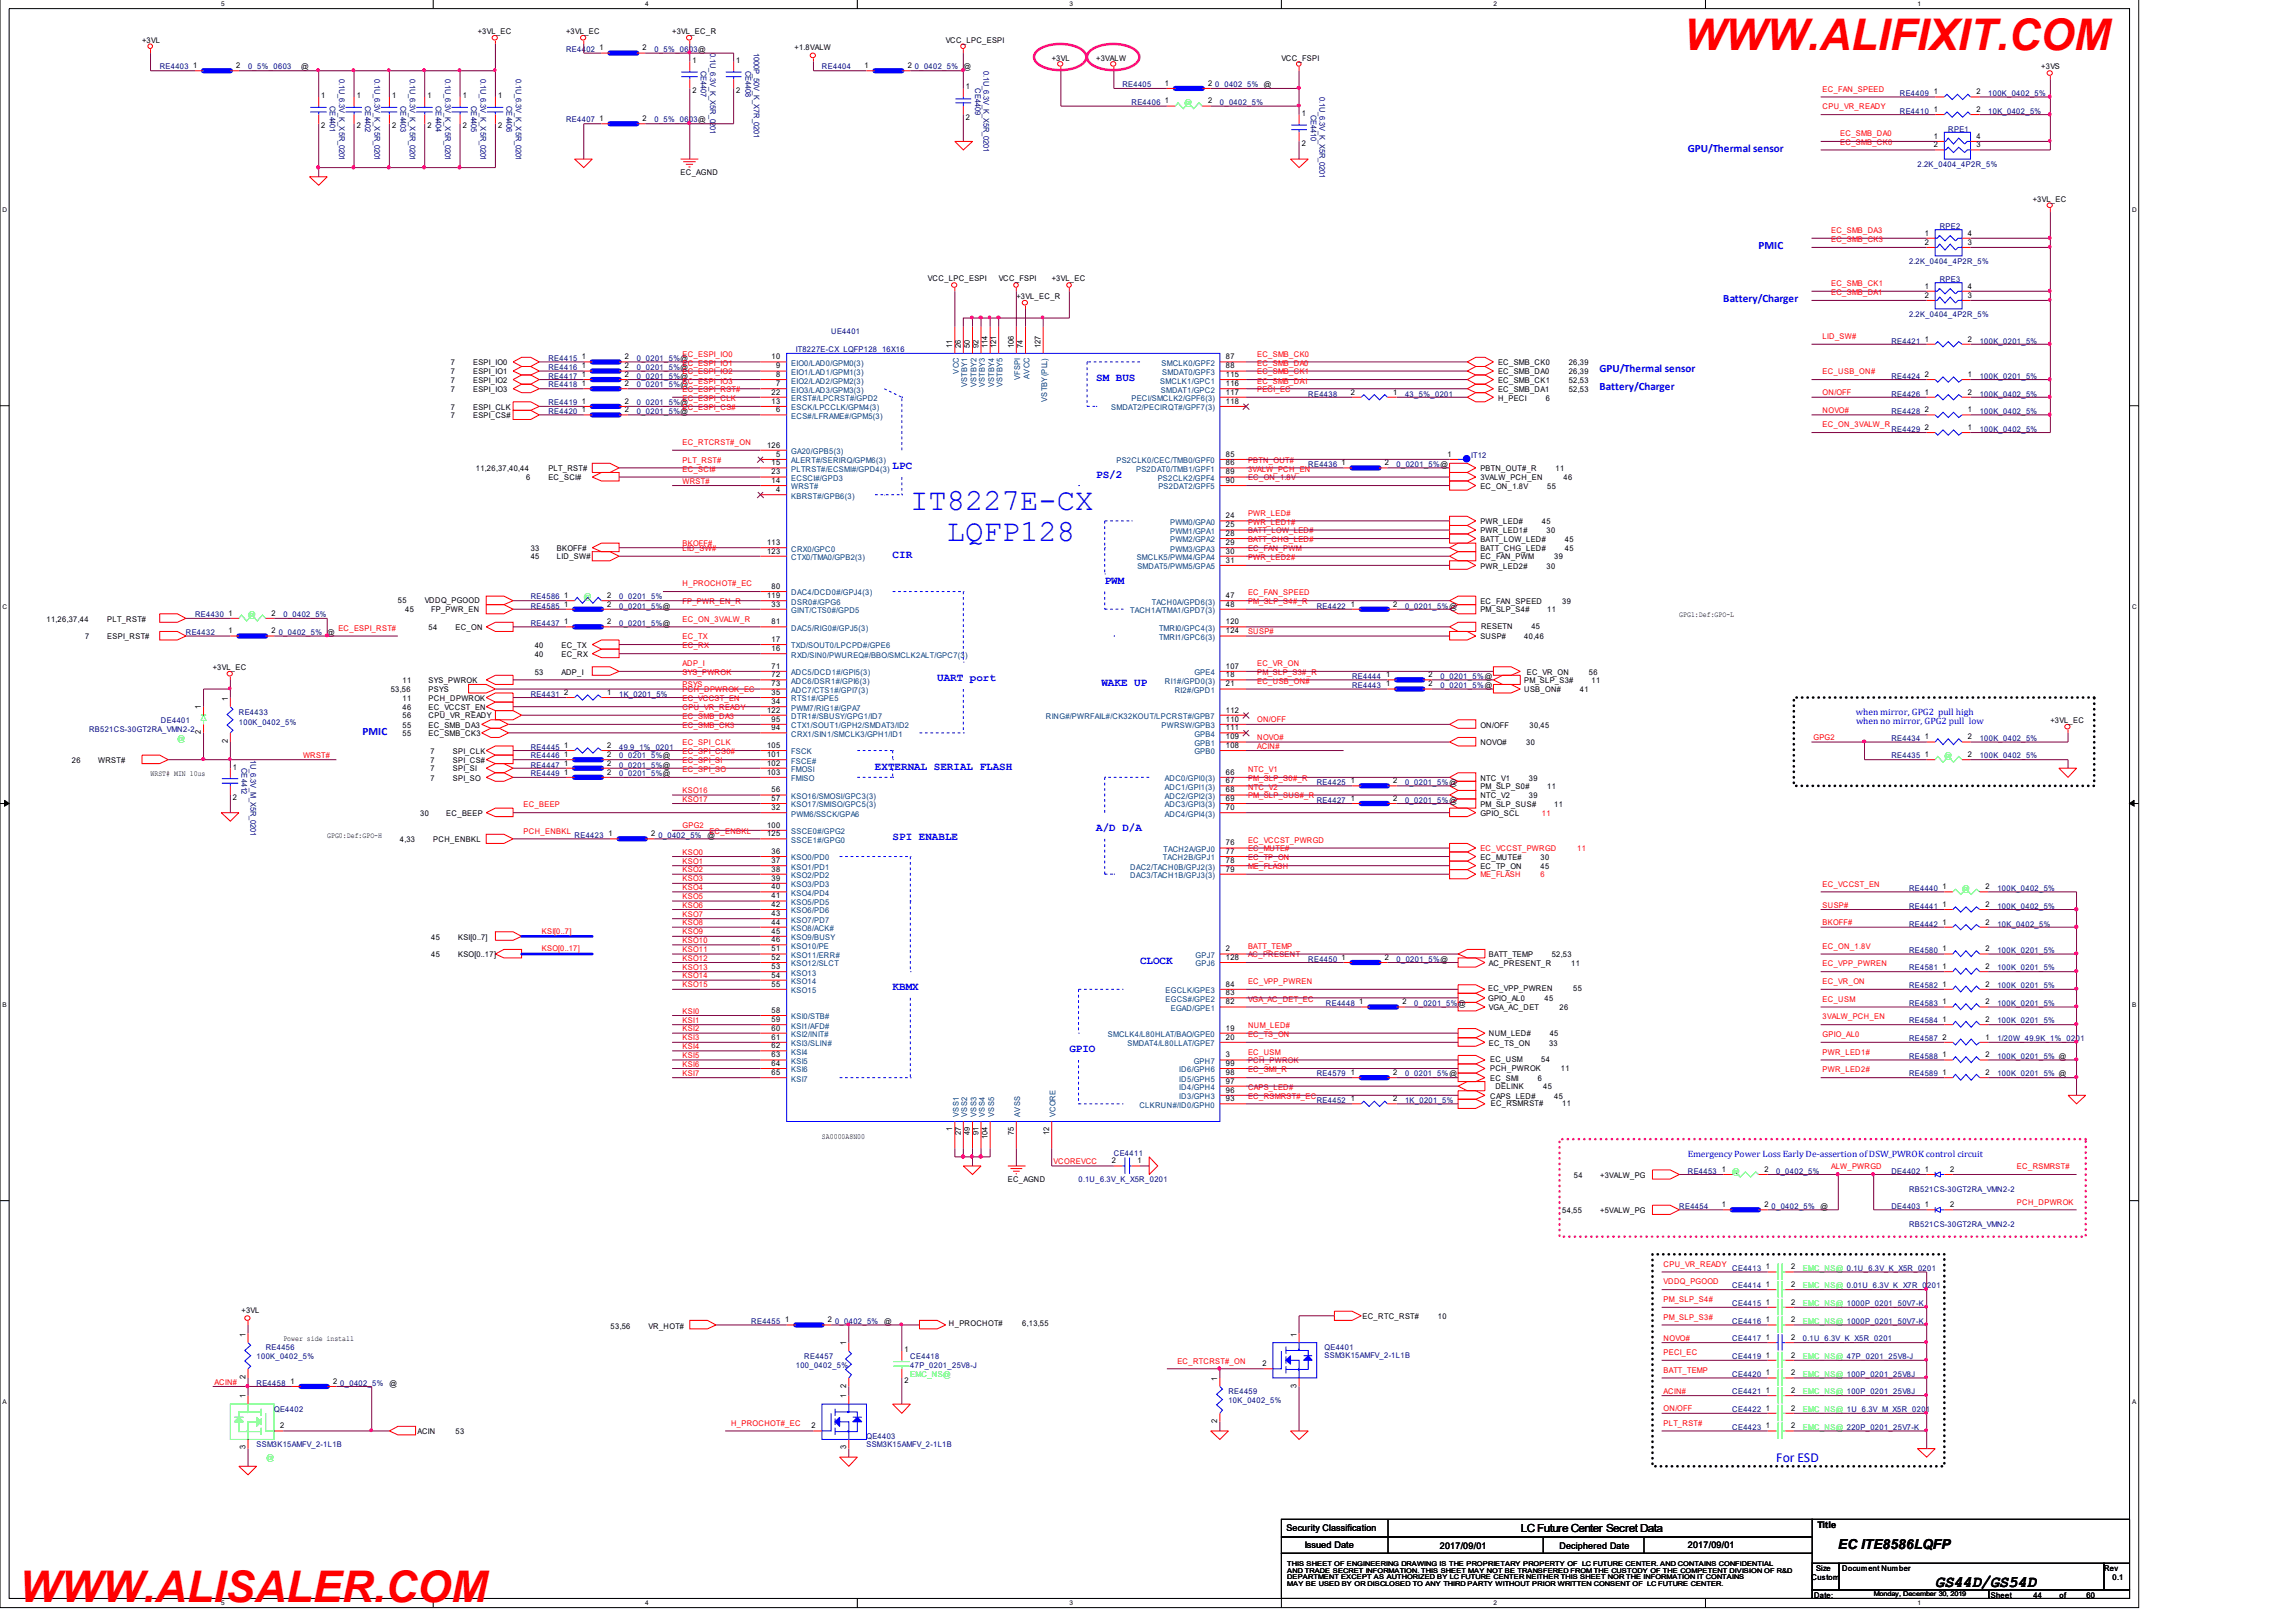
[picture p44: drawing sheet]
<svg xmlns="http://www.w3.org/2000/svg" width="297mm" height="210mm" viewBox="0 0 297 210" stroke-linecap="round" stroke-linejoin="round" font-family="sans-serif">
<defs><g id="words">
<g font-size="5.6" fill="#f00">
<text x="217.9" y="6.4">WWW.ALIFIXIT.COM</text>
<text x="2.5" y="207.3">WWW.ALISALER.COM</text>
</g>
<g font-size="4" fill="#00f">
<text x="117.8" y="66">IT8227E-CX</text>
<text x="122.5" y="69.9">LQFP128</text>
</g>
<text font-size="2.1" x="250.4" y="205.3">GS44D/GS54D</text>
<text font-size="1.8" fill="#00f" x="229.8" y="189.2">For ESD</text>
<text font-size="1.8" x="237.8" y="200.5">EC ITE8586LQFP</text>
<g font-size="1.4" fill="#00f">
<text x="218.4" y="19.7">GPU/Thermal sensor</text>
<text x="227.5" y="32.2">PMIC</text>
<text x="222.9" y="39">Battery/Charger</text>
<text x="141.8" y="49.3">SM BUS</text>
<text x="206.9" y="48.2">GPU/Thermal sensor</text>
<text x="206.9" y="50.5">Battery/Charger</text>
<text x="115.5" y="60.7">LPC</text>
<text x="141.8" y="61.8">PS/2</text>
<text x="115.5" y="72.2">CIR</text>
<text x="142.9" y="75.5">PWM</text>
<text x="121.2" y="88.2">UART port</text>
<text x="142.5" y="88.8">WAKE UP</text>
<text x="46.9" y="95.1">PMIC</text>
<text x="113.2" y="99.6">EXTERNAL SERIAL FLASH</text>
<text x="141.8" y="107.5">A/D D/A</text>
<text x="115.5" y="108.7">SPI ENABLE</text>
<text x="147.5" y="124.7">CLOCK</text>
<text x="115.5" y="128.1">KBMX</text>
<text x="138.3" y="136.2">GPIO</text>
</g>
<text font-size="1.4" x="196.8" y="198.2">LC Future Center Secret Data</text>
<g font-size="1.2" fill="#00f">
<text x="240.1" y="92.6">when mirror, GPG2 pull high</text>
<text x="240.1" y="93.7">when no mirror, GPG2 pull low</text>
<text x="218.4" y="149.7">Emergency Power Loss Early De-assertion ofDSW_PWROK control circuit</text>
</g>
<g font-size="1.2">
<text x="235.1" y="197.8">Title</text>
<text x="166.5" y="198.1">Security Classification</text>
<text x="168.8" y="200.3">Issued Date</text>
<text x="186.3" y="200.4">2017/09/01</text>
<text x="201.8" y="200.4">Deciphered Date</text>
<text x="218.4" y="200.3">2017/09/01</text>
</g>
<g font-size="1">
<text x="18.4" y="5.6">+3VL</text>
<text x="61.8" y="4.4">+3VL_EC</text>
<text x="73.2" y="4.4">+3VL_EC</text>
<text x="87" y="4.4">+3VL_EC_R</text>
<text x="122.3" y="5.6">VCC_LPC_ESPI</text>
<text x="25" y="8.8">1</text>
<text x="30.6" y="8.8">2</text>
<text x="38.9" y="9">@</text>
<text x="77.6" y="6.5">1</text>
<text x="83.1" y="6.5">2</text>
<text x="89.6" y="8.1">1</text>
<text x="95.2" y="8.1">1</text>
<text x="102.8" y="6.4">+1.8VALW</text>
<text x="111.8" y="8.8">1</text>
<text x="117.4" y="8.8">2</text>
<text x="124.6" y="9">@</text>
<text x="125" y="11.5">1</text>
<text x="136.1" y="7.9">+3VL</text>
<text x="141.8" y="7.9">+3VALW</text>
<text x="150.7" y="11.1">1</text>
<text x="156.3" y="11.1">2</text>
<text x="165.8" y="7.9">VCC_FSPI</text>
<text x="264.1" y="9">+3VS</text>
<text x="41.6" y="12.7">1</text>
<text x="41.6" y="16.6">2</text>
<text x="46.1" y="12.7">1</text>
<text x="46.1" y="16.6">2</text>
<text x="50.7" y="12.7">1</text>
<text x="50.7" y="16.6">2</text>
<text x="55.3" y="12.7">1</text>
<text x="55.3" y="16.6">2</text>
<text x="59.9" y="12.7">1</text>
<text x="59.9" y="16.6">2</text>
<text x="64.4" y="12.7">1</text>
<text x="64.4" y="16.6">2</text>
<text x="77.6" y="15.7">1</text>
<text x="83.1" y="15.7">2</text>
<text x="89.6" y="12">2</text>
<text x="95.2" y="12">2</text>
<text x="125" y="15.5">2</text>
<text x="150.7" y="13.4">1</text>
<text x="156.3" y="13.4">2</text>
<text x="168.4" y="15">1</text>
<text x="250.2" y="14.5">1</text>
<text x="250.2" y="18">1</text>
<text x="250.2" y="12.2">1</text>
<text x="255.7" y="14.5">2</text>
<text x="255.7" y="18">4</text>
<text x="255.7" y="12.2">2</text>
<text x="88.1" y="22.7">EC_AGND</text>
<text x="168.4" y="18.9">2</text>
<text x="250.2" y="19.1">2</text>
<text x="255.7" y="19.1">3</text>
<text x="263" y="26.2">+3VL_EC</text>
<text x="249" y="30.5">1</text>
<text x="249" y="31.7">2</text>
<text x="254.6" y="30.5">4</text>
<text x="254.6" y="31.7">3</text>
<text x="120.1" y="36.4">VCC_LPC_ESPI</text>
<text x="129.2" y="36.4">VCC_FSPI</text>
<text x="131.5" y="38.7">+3VL_EC_R</text>
<text x="136.1" y="36.4">+3VL_EC</text>
<text x="249" y="37.4">1</text>
<text x="249" y="38.5">2</text>
<text x="254.6" y="37.4">4</text>
<text x="254.6" y="38.5">3</text>
<text x="58.3" y="47.3">7</text>
<text x="61.2" y="47.3">ESPI_IO0</text>
<text x="75.3" y="46.5">1</text>
<text x="75.3" y="47.7">1</text>
<text x="80.9" y="46.5">2</text>
<text x="80.9" y="47.7">2</text>
<text x="99.8" y="46.5">10</text>
<text x="100.4" y="47.7">9</text>
<text x="123.2" y="45" transform="rotate(-90 123.2 45)">11</text>
<text x="124.3" y="45" transform="rotate(-90 124.3 45)">26</text>
<text x="125.5" y="45" transform="rotate(-90 125.5 45)">50</text>
<text x="126.6" y="45" transform="rotate(-90 126.6 45)">92</text>
<text x="127.8" y="45" transform="rotate(-90 127.8 45)">114</text>
<text x="128.9" y="45" transform="rotate(-90 128.9 45)">121</text>
<text x="131.1" y="45" transform="rotate(-90 131.1 45)">106</text>
<text x="132.3" y="45" transform="rotate(-90 132.3 45)">74</text>
<text x="134.6" y="45" transform="rotate(-90 134.6 45)">127</text>
<text x="158.6" y="46.5">87</text>
<text x="158.6" y="47.7">88</text>
<text x="193.8" y="47.3">EC_SMB_CK0</text>
<text x="202.9" y="47.3">26,39</text>
<text x="249" y="44.2">1</text>
<text x="254.6" y="44.2">2</text>
<text x="58.3" y="48.4">7</text>
<text x="58.3" y="49.5">7</text>
<text x="58.3" y="50.7">7</text>
<text x="58.3" y="53">7</text>
<text x="61.2" y="48.4">ESPI_IO1</text>
<text x="61.2" y="49.5">ESPI_IO2</text>
<text x="61.2" y="50.7">ESPI_IO3</text>
<text x="61.2" y="53">ESPI_CLK</text>
<text x="75.3" y="48.8">1</text>
<text x="75.3" y="50">1</text>
<text x="75.3" y="52.3">1</text>
<text x="75.3" y="53.4">1</text>
<text x="80.9" y="48.8">2</text>
<text x="80.9" y="50">2</text>
<text x="80.9" y="52.3">2</text>
<text x="80.9" y="53.4">2</text>
<text x="99.8" y="52.3">13</text>
<text x="99.8" y="51.1">22</text>
<text x="100.4" y="48.8">8</text>
<text x="100.4" y="50">7</text>
<text x="100.4" y="53.4">6</text>
<text x="158.6" y="51.1">117</text>
<text x="158.6" y="48.8">115</text>
<text x="158.6" y="50">116</text>
<text x="158.6" y="52.3">118</text>
<text x="174.8" y="51.1">2</text>
<text x="180.3" y="51.1">1</text>
<text x="193.8" y="48.4">EC_SMB_DA0</text>
<text x="193.8" y="49.5">EC_SMB_CK1</text>
<text x="193.8" y="50.7">EC_SMB_DA1</text>
<text x="193.8" y="51.8">H_PECI</text>
<text x="200" y="51.8">6</text>
<text x="202.9" y="48.4">26,39</text>
<text x="202.9" y="49.5">52,53</text>
<text x="202.9" y="50.7">52,53</text>
<text x="249" y="48.8">2</text>
<text x="249" y="53.4">2</text>
<text x="249" y="51.1">1</text>
<text x="254.6" y="48.8">1</text>
<text x="254.6" y="53.4">1</text>
<text x="254.6" y="51.1">2</text>
<text x="58.3" y="54.1">7</text>
<text x="61.2" y="54.1">ESPI_CS#</text>
<text x="99.2" y="57.9">126</text>
<text x="100.4" y="59.1">5</text>
<text x="158.6" y="59.1">85</text>
<text x="187.3" y="59.1">1</text>
<text x="249" y="55.6">2</text>
<text x="254.6" y="55.6">1</text>
<text x="61.6" y="61">11,26,37,40,44</text>
<text x="68.1" y="62.2">6</text>
<text x="71" y="61">PLT_RST#</text>
<text x="71" y="62.2">EC_SCI#</text>
<text x="99.8" y="62.5">14</text>
<text x="99.8" y="60.2">15</text>
<text x="99.8" y="61.4">23</text>
<text x="100.4" y="63.7">4</text>
<text x="158.6" y="61.4">89</text>
<text x="158.6" y="60.2">86</text>
<text x="158.6" y="62.5">90</text>
<text x="173.6" y="60.2">1</text>
<text x="179.2" y="60.2">2</text>
<text x="191.5" y="61">PBTN_OUT#_R</text>
<text x="191.5" y="63.3">EC_ON_1.8V</text>
<text x="191.5" y="62.2">3VALW_PCH_EN</text>
<text x="200.2" y="63.3">55</text>
<text x="201.3" y="61">11</text>
<text x="202.3" y="62.2">46</text>
<text x="68.7" y="71.3">33</text>
<text x="72.1" y="71.3">BKOFF#</text>
<text x="99.2" y="71.6">123</text>
<text x="99.2" y="70.5">113</text>
<text x="158.6" y="71.6">30</text>
<text x="158.6" y="67.1">24</text>
<text x="158.6" y="68.3">25</text>
<text x="158.6" y="69.4">28</text>
<text x="158.6" y="70.5">29</text>
<text x="191.5" y="67.8">PWR_LED#</text>
<text x="191.5" y="70.1">BATT_LOW_LED#</text>
<text x="191.5" y="69">PWR_LED1#</text>
<text x="191.5" y="71.3">BATT_CHG_LED#</text>
<text x="199.5" y="67.8">45</text>
<text x="200.1" y="69">30</text>
<text x="202.4" y="70.1">45</text>
<text x="202.4" y="71.3">45</text>
<text x="51.5" y="78">55</text>
<text x="54.9" y="78">VDDQ_PGOOD</text>
<text x="68.7" y="72.4">45</text>
<text x="72.1" y="72.4">LID_SW#</text>
<text x="73" y="77.4">1</text>
<text x="78.6" y="77.4">2</text>
<text x="99.2" y="77.4">119</text>
<text x="99.8" y="76.2">80</text>
<text x="158.6" y="77.4">47</text>
<text x="158.6" y="72.8">31</text>
<text x="191.5" y="72.4">EC_FAN_PWM</text>
<text x="191.5" y="73.6">PWR_LED2#</text>
<text x="200.1" y="73.6">30</text>
<text x="201.1" y="72.4">39</text>
<text x="6" y="80.4">11,26,37,44</text>
<text x="11" y="82.7">7</text>
<text x="13.9" y="80.4">PLT_RST#</text>
<text x="13.9" y="82.7">ESPI_RST#</text>
<text x="29.5" y="82">1</text>
<text x="29.5" y="79.7">1</text>
<text x="35.1" y="82">2</text>
<text x="35.1" y="79.7">2</text>
<text x="42.3" y="82.1">@</text>
<text x="52.4" y="79.3">45</text>
<text x="55.5" y="81.5">54</text>
<text x="55.8" y="79.3">FP_PWR_EN</text>
<text x="58.9" y="81.5">EC_ON</text>
<text x="69.2" y="83.8">40</text>
<text x="72.6" y="83.8">EC_TX</text>
<text x="73" y="80.8">1</text>
<text x="73" y="78.5">1</text>
<text x="78.6" y="80.8">2</text>
<text x="78.6" y="78.5">2</text>
<text x="99.8" y="83.1">17</text>
<text x="99.8" y="78.5">33</text>
<text x="99.8" y="80.8">81</text>
<text x="158.6" y="78.5">48</text>
<text x="158.6" y="80.8">120</text>
<text x="158.6" y="82">124</text>
<text x="174.8" y="78.5">1</text>
<text x="180.3" y="78.5">2</text>
<text x="191.5" y="78.2">EC_FAN_SPEED</text>
<text x="191.5" y="79.3">PM_SLP_S4#</text>
<text x="191.5" y="82.7">SUSP#</text>
<text x="191.6" y="81.5">RESETN</text>
<text x="197.2" y="82.7">40,46</text>
<text x="198.1" y="81.5">45</text>
<text x="200.2" y="79.3">11</text>
<text x="202.1" y="78.2">39</text>
<text x="217.3" y="79.9">GPG1:Def:GPO-L</text>
<text x="27.5" y="86.7">+3VL_EC</text>
<text x="50.5" y="89.6">53,56</text>
<text x="52.1" y="88.4">11</text>
<text x="55.5" y="88.4">SYS_PWROK</text>
<text x="55.5" y="89.6">PSYS</text>
<text x="69.2" y="85">40</text>
<text x="69.2" y="87.3">53</text>
<text x="72.6" y="85">EC_RX</text>
<text x="72.6" y="87.3">ADP_I</text>
<text x="73" y="89.9">2</text>
<text x="78.6" y="89.9">1</text>
<text x="99.8" y="89.9">35</text>
<text x="99.8" y="86.5">71</text>
<text x="99.8" y="87.6">72</text>
<text x="99.8" y="88.8">73</text>
<text x="99.8" y="84.3">16</text>
<text x="158.6" y="88.8">21</text>
<text x="158.6" y="86.5">107</text>
<text x="158.6" y="87.6">18</text>
<text x="179.3" y="88.8">1</text>
<text x="179.3" y="87.6">1</text>
<text x="184.8" y="88.8">2</text>
<text x="184.8" y="87.6">2</text>
<text x="197.2" y="88.4">PM_SLP_S3#</text>
<text x="197.2" y="89.6">USB_ON#</text>
<text x="197.5" y="87.3">EC_VR_ON</text>
<text x="204.4" y="89.6">41</text>
<text x="205.6" y="87.3">56</text>
<text x="205.9" y="88.4">11</text>
<text x="26" y="95" transform="rotate(-90 26 95)">2</text>
<text x="26" y="91.8" transform="rotate(-90 26 91.8)">1</text>
<text x="29.5" y="90.7" transform="rotate(-90 29.5 90.7)">1</text>
<text x="52.1" y="90.7">11</text>
<text x="52.1" y="91.9">46</text>
<text x="52.1" y="93">56</text>
<text x="52.1" y="94.2">55</text>
<text x="52.1" y="95.3">55</text>
<text x="55.5" y="90.7">PCH_DPWROK</text>
<text x="55.5" y="91.9">EC_VCCST_EN</text>
<text x="55.5" y="93">CPU_VR_READY</text>
<text x="55.5" y="94.2">EC_SMB_DA3</text>
<text x="55.5" y="95.3">EC_SMB_CK3</text>
<text x="99.2" y="92.2">122</text>
<text x="99.8" y="91.1">34</text>
<text x="99.8" y="94.5">94</text>
<text x="99.8" y="93.4">95</text>
<text x="158.6" y="93.4">110</text>
<text x="158.6" y="94.5">111</text>
<text x="158.6" y="95.7">109</text>
<text x="158.6" y="92.2">112</text>
<text x="191.5" y="94.2">ON/OFF</text>
<text x="197.9" y="94.2">30,45</text>
<text x="249" y="95.7">1</text>
<text x="254.6" y="95.7">2</text>
<text x="265.3" y="93.6">+3VL_EC</text>
<text x="9.3" y="98.7">26</text>
<text x="12.7" y="98.7">WRST#</text>
<text x="19.5" y="100.4">WRST# MIN 10us</text>
<text x="29.5" y="96.1" transform="rotate(-90 29.5 96.1)">2</text>
<text x="30.1" y="99.6">1</text>
<text x="55.7" y="97.6">7</text>
<text x="55.7" y="98.7">7</text>
<text x="55.7" y="99.8">7</text>
<text x="55.7" y="101">7</text>
<text x="58.6" y="97.6">SPI_CLK</text>
<text x="58.6" y="98.7">SPI_CS#</text>
<text x="58.6" y="99.8">SPI_SI</text>
<text x="58.6" y="101">SPI_SO</text>
<text x="73" y="100.3">1</text>
<text x="73" y="96.8">1</text>
<text x="73" y="98">1</text>
<text x="73" y="99.1">1</text>
<text x="78.6" y="100.3">2</text>
<text x="78.6" y="96.8">2</text>
<text x="78.6" y="98">2</text>
<text x="78.6" y="99.1">2</text>
<text x="99.2" y="96.8">105</text>
<text x="99.2" y="98">101</text>
<text x="99.2" y="99.1">102</text>
<text x="99.2" y="100.3">103</text>
<text x="158.6" y="96.8">108</text>
<text x="158.6" y="100.3">66</text>
<text x="158.6" y="101.4">67</text>
<text x="174.8" y="101.4">1</text>
<text x="180.3" y="101.4">2</text>
<text x="191.5" y="96.4">NOVO#</text>
<text x="191.5" y="101">NTC_V1</text>
<text x="197.4" y="96.4">30</text>
<text x="197.8" y="101">39</text>
<text x="249" y="98">1</text>
<text x="254.6" y="98">2</text>
<text x="30.1" y="103.5">2</text>
<text x="54.4" y="105.6">30</text>
<text x="57.7" y="105.6">EC_BEEP</text>
<text x="99.2" y="107.1">100</text>
<text x="99.8" y="102.5">56</text>
<text x="99.8" y="103.6">57</text>
<text x="99.8" y="104.8">32</text>
<text x="158.6" y="102.5">68</text>
<text x="158.6" y="103.6">69</text>
<text x="158.6" y="104.8">70</text>
<text x="174.8" y="103.6">1</text>
<text x="180.3" y="103.6">2</text>
<text x="191.5" y="102.1">PM_SLP_S0#</text>
<text x="191.5" y="103.3">NTC_V2</text>
<text x="191.5" y="104.4">PM_SLP_SUS#</text>
<text x="191.5" y="105.6">GPIO_SCL</text>
<text x="197.8" y="103.3">39</text>
<text x="200.2" y="102.1">11</text>
<text x="201.1" y="104.4">11</text>
<text x="42.3" y="108.5">GPG0:Def:GPO-H</text>
<text x="51.7" y="109">4,33</text>
<text x="56" y="109">PCH_ENBKL</text>
<text x="78.7" y="108.2">1</text>
<text x="84.2" y="108.2">2</text>
<text x="91.5" y="108.5">@</text>
<text x="99.2" y="108.2">125</text>
<text x="99.8" y="110.5">36</text>
<text x="99.8" y="111.7">37</text>
<text x="99.8" y="112.8">38</text>
<text x="99.8" y="114">39</text>
<text x="158.6" y="112.8">79</text>
<text x="158.6" y="111.7">78</text>
<text x="158.6" y="110.5">77</text>
<text x="158.6" y="109.4">76</text>
<text x="191.5" y="111.3">EC_MUTE#</text>
<text x="191.5" y="112.5">EC_TP_ON</text>
<text x="199.3" y="111.3">30</text>
<text x="199.3" y="112.5">45</text>
<text x="99.8" y="115.1">40</text>
<text x="99.8" y="116.3">41</text>
<text x="99.8" y="117.4">42</text>
<text x="99.8" y="118.5">43</text>
<text x="99.8" y="119.6">44</text>
<text x="251.3" y="117.4">1</text>
<text x="251.3" y="119.6">1</text>
<text x="251.3" y="115.1">1</text>
<text x="256.9" y="117.4">2</text>
<text x="256.9" y="119.6">2</text>
<text x="256.9" y="115.1">2</text>
<text x="55.8" y="121.6">45</text>
<text x="55.8" y="123.9">45</text>
<text x="59.3" y="121.6">KSI[0..7]</text>
<text x="59.3" y="123.9">KSO[0..17]</text>
<text x="99.8" y="120.8">45</text>
<text x="99.8" y="121.9">46</text>
<text x="99.8" y="123.1">51</text>
<text x="99.8" y="124.2">52</text>
<text x="99.8" y="125.4">53</text>
<text x="158.6" y="123.1">2</text>
<text x="158.6" y="124.2">128</text>
<text x="173.6" y="124.2">1</text>
<text x="179.2" y="124.2">2</text>
<text x="192.6" y="125">AC_PRESENT_R</text>
<text x="192.6" y="123.9">BATT_TEMP</text>
<text x="200.7" y="123.9">52,53</text>
<text x="203.3" y="125">11</text>
<text x="251.3" y="123.1">1</text>
<text x="251.3" y="125.4">1</text>
<text x="256.9" y="123.1">2</text>
<text x="256.9" y="125.4">2</text>
<text x="99.8" y="131.1">58</text>
<text x="99.8" y="126.5">54</text>
<text x="99.8" y="127.7">55</text>
<text x="158.6" y="130">82</text>
<text x="158.6" y="128.8">83</text>
<text x="158.6" y="127.7">84</text>
<text x="175.9" y="130">1</text>
<text x="181.4" y="130">2</text>
<text x="192.5" y="129.6">GPIO_AL0</text>
<text x="192.5" y="128.3">EC_VPP_PWREN</text>
<text x="192.6" y="130.7">VGA_AC_DET</text>
<text x="199.8" y="129.6">45</text>
<text x="201.8" y="130.7">26</text>
<text x="203.5" y="128.3">55</text>
<text x="251.3" y="127.7">1</text>
<text x="251.3" y="130">1</text>
<text x="256.9" y="127.7">2</text>
<text x="256.9" y="130">2</text>
<text x="99.8" y="132.3">59</text>
<text x="99.8" y="133.4">60</text>
<text x="99.8" y="134.5">61</text>
<text x="99.8" y="135.7">62</text>
<text x="99.8" y="136.8">63</text>
<text x="99.8" y="137.9">64</text>
<text x="158.6" y="137.9">99</text>
<text x="158.6" y="134.5">20</text>
<text x="158.6" y="133.4">19</text>
<text x="158.6" y="136.8">3</text>
<text x="192.6" y="134.1">NUM_LED#</text>
<text x="192.6" y="135.3">EC_TS_ON</text>
<text x="192.8" y="137.4">EC_USM</text>
<text x="199.4" y="137.4">54</text>
<text x="200.4" y="135.3">33</text>
<text x="200.5" y="134.1">45</text>
<text x="251.3" y="132.3">1</text>
<text x="251.3" y="134.5">2</text>
<text x="251.3" y="136.8">1</text>
<text x="256.9" y="132.3">2</text>
<text x="256.9" y="134.5">1</text>
<text x="256.9" y="136.8">2</text>
<text x="99.8" y="139.1">65</text>
<text x="158.6" y="139.1">98</text>
<text x="158.6" y="141.4">96</text>
<text x="158.6" y="140.2">97</text>
<text x="158.6" y="142.5">93</text>
<text x="174.8" y="139.1">1</text>
<text x="174.8" y="142.5">1</text>
<text x="180.3" y="139.1">2</text>
<text x="180.3" y="142.5">2</text>
<text x="192.8" y="139.9">EC_SMI</text>
<text x="192.8" y="138.6">PCH_PWROK</text>
<text x="192.8" y="142.2">CAPS_LED#</text>
<text x="192.9" y="143.2">EC_RSMRST#</text>
<text x="193.5" y="140.9">DELINK</text>
<text x="199" y="139.9">6</text>
<text x="199.6" y="140.9">45</text>
<text x="201.1" y="142.2">45</text>
<text x="201.9" y="138.6">11</text>
<text x="202.1" y="143.2">11</text>
<text x="251.3" y="139.1">1</text>
<text x="256.9" y="139.1">2</text>
<text x="106.3" y="147.3">SA0000A8N00</text>
<text x="123.2" y="146.4" transform="rotate(-90 123.2 146.4)">1</text>
<text x="124.3" y="146.9" transform="rotate(-90 124.3 146.9)">27</text>
<text x="125.5" y="146.9" transform="rotate(-90 125.5 146.9)">49</text>
<text x="126.6" y="146.9" transform="rotate(-90 126.6 146.9)">91</text>
<text x="127.8" y="147.4" transform="rotate(-90 127.8 147.4)">104</text>
<text x="131.1" y="146.9" transform="rotate(-90 131.1 146.9)">75</text>
<text x="135.7" y="146.9" transform="rotate(-90 135.7 146.9)">12</text>
<text x="130.4" y="153">EC_AGND</text>
<text x="143.8" y="150.6">2</text>
<text x="147.2" y="150.6">1</text>
<text x="203.6" y="152.4">54</text>
<text x="207" y="152.4">+3VALW_PG</text>
<text x="222.8" y="151.7">1</text>
<text x="228.3" y="151.7">2</text>
<text x="249" y="151.7">1</text>
<text x="252.3" y="151.7">2</text>
<text x="202.1" y="157">54,55</text>
<text x="207" y="157">+5VALW_PG</text>
<text x="222.8" y="156.2">1</text>
<text x="228.3" y="156.2">2</text>
<text x="235.5" y="156.5">@</text>
<text x="249" y="156.2">1</text>
<text x="252.3" y="156.2">2</text>
<text x="228.4" y="164.3">1</text>
<text x="228.4" y="166.6">1</text>
<text x="231.7" y="164.3">2</text>
<text x="231.7" y="166.6">2</text>
<text x="31.2" y="169.9">+3VL</text>
<text x="31.7" y="173" transform="rotate(-90 31.7 173)">1</text>
<text x="36.7" y="173.6">Power side install</text>
<text x="79" y="172">53,56</text>
<text x="83.9" y="172">VR_HOT#</text>
<text x="101.6" y="171.1">1</text>
<text x="107.1" y="171.1">2</text>
<text x="114.4" y="171.3">@</text>
<text x="122.8" y="171.6">H_PROCHOT#</text>
<text x="132.2" y="171.6">6,13,55</text>
<text x="167.7" y="173" transform="rotate(-90 167.7 173)">1</text>
<text x="176.3" y="170.7">EC_RTC_RST#</text>
<text x="186" y="170.7">10</text>
<text x="228.4" y="168.8">1</text>
<text x="228.4" y="171.1">1</text>
<text x="228.4" y="173.4">1</text>
<text x="231.7" y="168.8">2</text>
<text x="231.7" y="171.1">2</text>
<text x="231.7" y="173.4">2</text>
<text x="31.7" y="178.4" transform="rotate(-90 31.7 178.4)">2</text>
<text x="37.6" y="179.1">1</text>
<text x="43.1" y="179.1">2</text>
<text x="50.4" y="179.3">@</text>
<text x="109.5" y="179.6" transform="rotate(-90 109.5 179.6)">2</text>
<text x="109.5" y="174.1" transform="rotate(-90 109.5 174.1)">1</text>
<text x="117" y="175">1</text>
<text x="117" y="178.9">2</text>
<text x="157.5" y="178.7" transform="rotate(-90 157.5 178.7)">1</text>
<text x="163.3" y="176.8">2</text>
<text x="167.7" y="179.6" transform="rotate(-90 167.7 179.6)">3</text>
<text x="228.4" y="175.7">1</text>
<text x="228.4" y="178">1</text>
<text x="231.7" y="175.7">2</text>
<text x="231.7" y="178">2</text>
<text x="31.7" y="180.9" transform="rotate(-90 31.7 180.9)">1</text>
<text x="36.2" y="184.8">2</text>
<text x="54" y="185.6">ACIN</text>
<text x="58.9" y="185.6">53</text>
<text x="105" y="184.8">2</text>
<text x="109.5" y="180.9" transform="rotate(-90 109.5 180.9)">1</text>
<text x="157.5" y="184.2" transform="rotate(-90 157.5 184.2)">2</text>
<text x="228.4" y="180.3">1</text>
<text x="228.4" y="182.6">1</text>
<text x="228.4" y="184.8">1</text>
<text x="231.7" y="180.3">2</text>
<text x="231.7" y="182.6">2</text>
<text x="231.7" y="184.8">2</text>
<text x="31.7" y="187.6" transform="rotate(-90 31.7 187.6)">3</text>
<text x="109.5" y="187.6" transform="rotate(-90 109.5 187.6)">3</text>
<text x="234.9" y="203.3">Size</text>
<text x="238.3" y="203.3">Document Number</text>
<text x="272.2" y="203.3">Rev</text>
<text x="234.4" y="204.5">Custom</text>
<text x="234.7" y="206.8">Date:</text>
<text x="257.6" y="206.8">Sheet</text>
<text x="263.1" y="206.8">44</text>
<text x="266.4" y="206.8">of</text>
<text x="269.9" y="206.8">60</text>
<text x="273.3" y="204.5">0.1</text>
</g>
<g font-size="1" fill="#000080">
<text x="20.7" y="9">RE4403</text>
<text x="32.1" y="9">0_5%_0603</text>
<text x="43.9" y="10.3" transform="rotate(90 43.9 10.3)">0.1U_6.3V_K_X5R_0201</text>
<text x="48.4" y="10.3" transform="rotate(90 48.4 10.3)">0.1U_6.3V_K_X5R_0201</text>
<text x="53" y="10.3" transform="rotate(90 53 10.3)">0.1U_6.3V_K_X5R_0201</text>
<text x="57.6" y="10.3" transform="rotate(90 57.6 10.3)">0.1U_6.3V_K_X5R_0201</text>
<text x="62.1" y="10.3" transform="rotate(90 62.1 10.3)">0.1U_6.3V_K_X5R_0201</text>
<text x="66.7" y="10.3" transform="rotate(90 66.7 10.3)">0.1U_6.3V_K_X5R_0201</text>
<text x="73.2" y="6.7">RE4402</text>
<text x="84.7" y="6.7">0_5%_0603@</text>
<text x="90.7" y="9.2" transform="rotate(90 90.7 9.2)">CE4407</text>
<text x="91.9" y="6.9" transform="rotate(90 91.9 6.9)">0.1U_6.3V_K_X5R_0201</text>
<text x="96.4" y="9.2" transform="rotate(90 96.4 9.2)">CE4408</text>
<text x="97.5" y="6.9" transform="rotate(90 97.5 6.9)">1000P_50V_K_X7R_0201</text>
<text x="106.3" y="9">RE4404</text>
<text x="118.4" y="9">0_0402_5%</text>
<text x="126.2" y="11.4" transform="rotate(90 126.2 11.4)">CE4409</text>
<text x="127.3" y="9.2" transform="rotate(90 127.3 9.2)">0.1U_6.3V_K_X5R_0201</text>
<text x="145.2" y="11.3">RE4405</text>
<text x="157.2" y="11.3">0_0402_5% @</text>
<text x="42.7" y="13.7" transform="rotate(90 42.7 13.7)">CE4401</text>
<text x="47.2" y="13.7" transform="rotate(90 47.2 13.7)">CE4402</text>
<text x="51.8" y="13.7" transform="rotate(90 51.8 13.7)">CE4403</text>
<text x="56.4" y="13.7" transform="rotate(90 56.4 13.7)">CE4404</text>
<text x="61" y="13.7" transform="rotate(90 61 13.7)">CE4405</text>
<text x="65.5" y="13.7" transform="rotate(90 65.5 13.7)">CE4406</text>
<text x="73.2" y="15.8">RE4407</text>
<text x="84.7" y="15.8">0_5%_0603@</text>
<text x="146.4" y="13.6">RE4406</text>
<text x="157.8" y="13.6">0_0402_5%</text>
<text x="169.6" y="14.8" transform="rotate(90 169.6 14.8)">CE4410</text>
<text x="170.7" y="12.5" transform="rotate(90 170.7 12.5)">0.1U_6.3V_K_X5R_0201</text>
<text x="245.8" y="14.7">RE4410</text>
<text x="245.8" y="12.5">RE4409</text>
<text x="252.1" y="17.1">RPE1</text>
<text x="257.2" y="14.7">10K_0402_5%</text>
<text x="257.2" y="12.5">100K_0402_5%</text>
<text x="248.1" y="21.6">2.2K_0404_4P2R_5%</text>
<text x="251" y="29.6">RPE2</text>
<text x="247" y="34.1">2.2K_0404_4P2R_5%</text>
<text x="247" y="41">2.2K_0404_4P2R_5%</text>
<text x="251" y="36.5">RPE3</text>
<text x="71" y="46.8">RE4415</text>
<text x="71" y="47.9">RE4416</text>
<text x="82.4" y="46.8">0_0201_5%@</text>
<text x="82.4" y="47.9">0_0201_5%@</text>
<text x="103" y="45.6">IT8227E-CX_LQFP128_16X16</text>
<text x="107.5" y="43.3">UE4401</text>
<text x="244.7" y="44.5">RE4421</text>
<text x="256.1" y="44.5">100K_0201_5%</text>
<text x="71" y="49">RE4417</text>
<text x="71" y="50.1">RE4418</text>
<text x="71" y="52.4">RE4419</text>
<text x="71" y="53.6">RE4420</text>
<text x="82.4" y="49">0_0201_5%@</text>
<text x="82.4" y="50.1">0_0201_5%@</text>
<text x="82.4" y="52.4">0_0201_5%@</text>
<text x="82.4" y="53.6">0_0201_5%@</text>
<text x="169.2" y="51.3">RE4438</text>
<text x="181.8" y="51.3">43_5%_0201</text>
<text x="244.7" y="49">RE4424</text>
<text x="244.7" y="53.6">RE4428</text>
<text x="244.7" y="51.3">RE4426</text>
<text x="256.1" y="49">100K_0201_5%</text>
<text x="256.1" y="53.6">100K_0402_5%</text>
<text x="256.1" y="51.3">100K_0402_5%</text>
<text x="190.3" y="59.3">IT12</text>
<text x="244.7" y="55.9">RE4429</text>
<text x="256.1" y="55.9">100K_0402_5%</text>
<text x="169.2" y="60.5">RE4436</text>
<text x="180.7" y="60.5">0_0201_5%@</text>
<text x="68.7" y="77.6">RE4586</text>
<text x="80.1" y="77.6">0_0201_5%</text>
<text x="24" y="82.1">RE4432</text>
<text x="25.2" y="79.9">RE4430</text>
<text x="36.1" y="82.1">0_0402_5%</text>
<text x="36.7" y="79.9">0_0402_5%</text>
<text x="68.7" y="81">RE4437</text>
<text x="68.7" y="78.8">RE4585</text>
<text x="80.1" y="81">0_0201_5%@</text>
<text x="80.1" y="78.8">0_0201_5%@</text>
<text x="170.3" y="78.8">RE4422</text>
<text x="181.8" y="78.8">0_0201_5%@</text>
<text x="174.9" y="89">RE4443</text>
<text x="174.9" y="87.9">RE4444</text>
<text x="186.4" y="89">0_0201_5%@</text>
<text x="186.4" y="87.9">0_0201_5%@</text>
<text x="11.5" y="94.8">RB521CS-30GT2RA_VMN2-2</text>
<text x="20.8" y="93.6">DE4401</text>
<text x="30.9" y="92.5">RE4433</text>
<text x="30.9" y="93.8">100K_0402_5%</text>
<text x="68.7" y="90.2">RE4431</text>
<text x="80.1" y="90.2">1K_0201_5%</text>
<text x="244.7" y="95.9">RE4434</text>
<text x="256.1" y="95.9">100K_0402_5%</text>
<text x="31.2" y="99.4" transform="rotate(90 31.2 99.4)">CE4412</text>
<text x="32.4" y="98.3" transform="rotate(90 32.4 98.3)">1U_6.3V_M_X5R_0201</text>
<text x="68.7" y="100.4">RE4449</text>
<text x="68.7" y="97">RE4445</text>
<text x="68.7" y="98.1">RE4446</text>
<text x="68.7" y="99.3">RE4447</text>
<text x="80.1" y="100.4">0_0201_5%@</text>
<text x="80.1" y="97">49.9_1%_0201</text>
<text x="80.1" y="98.1">0_0201_5%@</text>
<text x="80.1" y="99.3">0_0201_5%@</text>
<text x="170.3" y="101.6">RE4425</text>
<text x="181.8" y="101.6">0_0201_5%@</text>
<text x="244.7" y="98.1">RE4435</text>
<text x="256.1" y="98.1">100K_0402_5%</text>
<text x="170.3" y="103.9">RE4427</text>
<text x="181.8" y="103.9">0_0201_5%@</text>
<text x="74.3" y="108.5">RE4423</text>
<text x="85.2" y="108.5">0_0402_5%</text>
<text x="247" y="117.6">RE4441</text>
<text x="247" y="119.9">RE4442</text>
<text x="247" y="115.3">RE4440</text>
<text x="258.4" y="117.6">100K_0402_5%</text>
<text x="258.4" y="119.9">10K_0402_5%</text>
<text x="258.4" y="115.3">100K_0402_5%</text>
<text x="169.2" y="124.5">RE4450</text>
<text x="180.7" y="124.5">0_0201_5%@</text>
<text x="247" y="123.3">RE4580</text>
<text x="247" y="125.6">RE4581</text>
<text x="258.4" y="123.3">100K_0201_5%</text>
<text x="258.4" y="125.6">100K_0201_5%</text>
<text x="171.5" y="130.1">RE4448</text>
<text x="183" y="130.1">0_0201_5%@</text>
<text x="247" y="127.9">RE4582</text>
<text x="247" y="130.1">RE4583</text>
<text x="258.4" y="127.9">100K_0201_5%</text>
<text x="258.4" y="130.1">100K_0201_5%</text>
<text x="247" y="132.4">RE4584</text>
<text x="247" y="134.7">RE4587</text>
<text x="247" y="137">RE4588</text>
<text x="258.4" y="132.4">100K_0201_5%</text>
<text x="258.4" y="134.7">1/20W_49.9K_1%_0201</text>
<text x="258.4" y="137">100K_0201_5% @</text>
<text x="170.3" y="139.3">RE4579</text>
<text x="170.3" y="142.8">RE4452</text>
<text x="181.8" y="139.3">0_0201_5%@</text>
<text x="181.8" y="142.8">1K_0201_5%</text>
<text x="247" y="139.3">RE4589</text>
<text x="258.4" y="139.3">100K_0201_5% @</text>
<text x="144.1" y="149.6">CE4411</text>
<text x="139.5" y="153">0.1U_6.3V_K_X5R_0201</text>
<text x="218.4" y="151.9">RE4453</text>
<text x="229.8" y="151.9">0_0402_5%</text>
<text x="244.7" y="151.9">DE4402</text>
<text x="247" y="154.2">RB521CS-30GT2RA_VMN2-2</text>
<text x="217.3" y="156.5">RE4454</text>
<text x="229.2" y="156.5">0_0402_5%</text>
<text x="244.7" y="156.5">DE4403</text>
<text x="247" y="158.8">RB521CS-30GT2RA_VMN2-2</text>
<text x="224.1" y="164.4">CE4413</text>
<text x="224.1" y="166.7">CE4414</text>
<text x="97.2" y="171.3">RE4455</text>
<text x="108" y="171.3">0_0402_5%</text>
<text x="224.1" y="169">CE4415</text>
<text x="224.1" y="171.3">CE4416</text>
<text x="224.1" y="173.6">CE4417</text>
<text x="233.3" y="173.6">0.1U_6.3V_K_X5R_0201</text>
<text x="33.2" y="179.3">RE4458</text>
<text x="33.2" y="175.9">100K_0402_5%</text>
<text x="34.4" y="174.8">RE4456</text>
<text x="44" y="179.3">0_0402_5%</text>
<text x="103" y="177.1">100_0402_5%</text>
<text x="104.1" y="175.9">RE4457</text>
<text x="117.8" y="175.9">CE4418</text>
<text x="117.8" y="177.1">47P_0201_25V8-J</text>
<text x="171.4" y="174.8">QE4401</text>
<text x="171.4" y="175.8">SSM3K15AMFV_2-1L1B</text>
<text x="224.1" y="175.9">CE4419</text>
<text x="224.1" y="178.2">CE4420</text>
<text x="35.5" y="182.7">QE4402</text>
<text x="158.9" y="180.4">RE4459</text>
<text x="158.9" y="181.6">10K_0402_5%</text>
<text x="224.1" y="180.4">CE4421</text>
<text x="224.1" y="182.7">CE4422</text>
<text x="224.1" y="185">CE4423</text>
<text x="33.2" y="187.3">SSM3K15AMFV_2-1L1B</text>
<text x="112.1" y="186.2">QE4403</text>
<text x="112.1" y="187.3">SSM3K15AMFV_2-1L1B</text>
</g>
<g font-size="1" fill="#f00">
<text x="235.8" y="11.9">EC_FAN_SPEED</text>
<text x="235.8" y="14.2">CPU_VR_READY</text>
<text x="238.1" y="17.6">EC_SMB_DA0</text>
<text x="238.1" y="18.7">EC_SMB_CK0</text>
<text x="236.9" y="30.2">EC_SMB_DA3</text>
<text x="236.9" y="31.3">EC_SMB_CK3</text>
<text x="236.9" y="37">EC_SMB_CK1</text>
<text x="236.9" y="38.2">EC_SMB_DA1</text>
<text x="88.3" y="46.2">EC_ESPI_IO0</text>
<text x="88.3" y="47.3">EC_ESPI_IO1</text>
<text x="162.6" y="46.2">EC_SMB_CK0</text>
<text x="162.6" y="47.3">EC_SMB_DA0</text>
<text x="235.8" y="43.9">LID_SW#</text>
<text x="88.3" y="48.4">EC_ESPI_IO2</text>
<text x="88.3" y="49.6">EC_ESPI_IO3</text>
<text x="88.3" y="50.7">EC_ESPI_RST#</text>
<text x="88.3" y="51.9">EC_ESPI_CLK</text>
<text x="88.3" y="53">EC_ESPI_CS#</text>
<text x="162.6" y="48.4">EC_SMB_CK1</text>
<text x="162.6" y="49.6">EC_SMB_DA1</text>
<text x="162.6" y="50.7">PECI_EC</text>
<text x="235.8" y="48.4">EC_USB_ON#</text>
<text x="235.8" y="51.2">ON/OFF</text>
<text x="235.8" y="53.4">NOVO#</text>
<text x="88.3" y="57.6">EC_RTCRST#_ON</text>
<text x="88.3" y="59.9">PLT_RST#</text>
<text x="161.5" y="59.9">PBTN_OUT#</text>
<text x="235.8" y="55.3">EC_ON_3VALW_R</text>
<text x="88.3" y="61.1">EC_SCI#</text>
<text x="88.3" y="62.6">WRST#</text>
<text x="161.5" y="62.2">EC_ON_1.8V</text>
<text x="161.5" y="61.1">3VALW_PCH_EN</text>
<text x="88.3" y="70.6">BKOFF#</text>
<text x="88.3" y="71.3">LID_SW#</text>
<text x="161.5" y="66.7">PWR_LED#</text>
<text x="161.5" y="69">BATT_LOW_LED#</text>
<text x="161.5" y="71.3">EC_FAN_PWM</text>
<text x="161.5" y="67.9">PWR_LED1#</text>
<text x="161.5" y="70.2">BATT_CHG_LED#</text>
<text x="88.3" y="75.9">H_PROCHOT#_EC</text>
<text x="161.5" y="77.1">EC_FAN_SPEED</text>
<text x="161.5" y="72.5">PWR_LED2#</text>
<text x="43.8" y="81.6">EC_ESPI_RST#</text>
<text x="88.3" y="82.7">EC_TX</text>
<text x="88.3" y="83.9">EC_RX</text>
<text x="88.3" y="80.4">EC_ON_3VALW_R</text>
<text x="88.3" y="78.2">FP_PWR_EN_R</text>
<text x="161.5" y="78.2">PM_SLP_S4#_R</text>
<text x="161.5" y="82.1">SUSP#</text>
<text x="88.3" y="86.2">ADP_I</text>
<text x="88.3" y="87.3">SYS_PWROK</text>
<text x="88.3" y="88.9">PSYS</text>
<text x="88.3" y="89.6">PCH_DPWROK_EC</text>
<text x="162.6" y="87.3">PM_SLP_S3#_R</text>
<text x="162.6" y="88.5">EC_USB_ON#</text>
<text x="162.6" y="86.2">EC_VR_ON</text>
<text x="88.3" y="90.8">EC_VCCST_EN</text>
<text x="88.3" y="91.9">CPU_VR_READY</text>
<text x="88.3" y="93.1">EC_SMB_DA3</text>
<text x="88.3" y="94.2">EC_SMB_CK3</text>
<text x="162.6" y="93.5">ON/OFF</text>
<text x="162.6" y="95.8">NOVO#</text>
<text x="234.6" y="95.8">GPG2</text>
<text x="39.2" y="98.1">WRST#</text>
<text x="88.3" y="96.4">EC_SPI_CLK</text>
<text x="88.3" y="97.6">EC_SPI_CS0#</text>
<text x="88.3" y="98.7">EC_SPI_SI</text>
<text x="88.3" y="99.9">EC_SPI_SO</text>
<text x="161.5" y="99.9">NTC_V1</text>
<text x="161.5" y="101">PM_SLP_S0#_R</text>
<text x="162.6" y="96.9">ACIN#</text>
<text x="67.7" y="104.5">EC_BEEP</text>
<text x="67.7" y="107.9">PCH_ENBKL</text>
<text x="88.3" y="102.6">KSO16</text>
<text x="88.3" y="103.7">KSO17</text>
<text x="88.3" y="107.2">GPG2</text>
<text x="91.8" y="107.9">EC_ENBKL</text>
<text x="161.5" y="102.2">NTC_V2</text>
<text x="161.5" y="103.3">PM_SLP_SUS#_R</text>
<text x="199.5" y="105.6">11</text>
<text x="88.3" y="110.6">KSO0</text>
<text x="88.3" y="111.8">KSO1</text>
<text x="88.3" y="112.9">KSO2</text>
<text x="161.5" y="109.1">EC_VCCST_PWRGD</text>
<text x="161.5" y="110.2">EC_MUTE#</text>
<text x="161.5" y="111.4">EC_TP_ON</text>
<text x="161.5" y="112.5">ME_FLASH</text>
<text x="191.5" y="110.2">EC_VCCST_PWRGD</text>
<text x="191.5" y="113.6">ME_FLASH</text>
<text x="199.3" y="113.6">6</text>
<text x="204" y="110.2">11</text>
<text x="88.3" y="114.1">KSO3</text>
<text x="88.3" y="115.2">KSO4</text>
<text x="88.3" y="116.3">KSO5</text>
<text x="88.3" y="117.4">KSO6</text>
<text x="88.3" y="118.6">KSO7</text>
<text x="88.3" y="119.7">KSO8</text>
<text x="235.8" y="114.7">EC_VCCST_EN</text>
<text x="235.8" y="117.4">SUSP#</text>
<text x="235.8" y="119.7">BKOFF#</text>
<text x="70.1" y="120.8">KSI[0..7]</text>
<text x="70.1" y="123.1">KSO[0..17]</text>
<text x="88.3" y="120.9">KSO9</text>
<text x="88.3" y="122">KSO10</text>
<text x="88.3" y="123.2">KSO11</text>
<text x="88.3" y="124.3">KSO12</text>
<text x="88.3" y="125.5">KSO13</text>
<text x="161.5" y="123.9">AC_PRESENT</text>
<text x="161.5" y="122.8">BATT_TEMP</text>
<text x="235.8" y="122.8">EC_ON_1.8V</text>
<text x="235.8" y="125.1">EC_VPP_PWREN</text>
<text x="88.3" y="126.6">KSO14</text>
<text x="88.3" y="127.8">KSO15</text>
<text x="88.3" y="131.2">KSI0</text>
<text x="161.5" y="127.4">EC_VPP_PWREN</text>
<text x="161.5" y="129.6">VGA_AC_DET_EC</text>
<text x="235.8" y="127.4">EC_VR_ON</text>
<text x="235.8" y="129.6">EC_USM</text>
<text x="235.8" y="131.9">3VALW_PCH_EN</text>
<text x="88.3" y="132.3">KSI1</text>
<text x="88.3" y="133.4">KSI2</text>
<text x="88.3" y="134.6">KSI3</text>
<text x="88.3" y="135.7">KSI4</text>
<text x="88.3" y="136.9">KSI5</text>
<text x="161.5" y="133">NUM_LED#</text>
<text x="161.5" y="134.2">EC_TS_ON</text>
<text x="161.5" y="137.6">PCH_PWROK</text>
<text x="161.5" y="136.5">EC_USM</text>
<text x="235.8" y="134.2">GPIO_AL0</text>
<text x="235.8" y="136.5">PWR_LED1#</text>
<text x="88.3" y="138">KSI6</text>
<text x="88.3" y="139.2">KSI7</text>
<text x="161.5" y="141.1">CAPS_LED#</text>
<text x="161.5" y="142.2">EC_RSMRST#_EC</text>
<text x="161.5" y="138.8">EC_SMI_R</text>
<text x="235.8" y="138.8">PWR_LED2#</text>
<text x="136.3" y="150.6">VCOREVCC</text>
<text x="236.9" y="151.3">ALW_PWRGD</text>
<text x="260.9" y="151.3">EC_RSMRST#</text>
<text x="260.9" y="155.9">PCH_DPWROK</text>
<text x="215.2" y="163.9">CPU_VR_READY</text>
<text x="215.2" y="166.2">VDDQ_PGOOD</text>
<text x="215.2" y="168.5">PM_SLP_S4#</text>
<text x="215.2" y="170.8">PM_SLP_S3#</text>
<text x="215.2" y="173.5">NOVO#</text>
<text x="27.8" y="179.2">ACIN#</text>
<text x="152.3" y="176.5">EC_RTCRST#_ON</text>
<text x="215.2" y="175.4">PECI_EC</text>
<text x="215.2" y="177.6">BATT_TEMP</text>
<text x="94.6" y="184.5">H_PROCHOT#_EC</text>
<text x="215.2" y="180.4">ACIN#</text>
<text x="215.2" y="182.6">ON/OFF</text>
<text x="215.2" y="184.5">PLT_RST#</text>
</g>
<g font-size="1" fill="#0f0">
<text x="153.2" y="13.6">@</text>
<text x="75.5" y="77.6">@</text>
<text x="32.1" y="79.9">@</text>
<text x="22.9" y="95.9">@</text>
<text x="251.5" y="98.1">@</text>
<text x="253.8" y="115.3">@</text>
<text x="224.1" y="151.9">@</text>
<text x="233.3" y="164.4">EMC_NS@ 0.1U_6.3V_K_X5R_0201</text>
<text x="233.3" y="166.7">EMC_NS@ 0.01U_6.3V_K_X7R_0201</text>
<text x="233.3" y="169">EMC_NS@ 1000P_0201_50V7-K</text>
<text x="233.3" y="171.3">EMC_NS@ 1000P_0201_50V7-K</text>
<text x="117.8" y="178.2">EMC_NS@</text>
<text x="233.3" y="175.9">EMC_NS@ 47P_0201_25V8-J</text>
<text x="233.3" y="178.2">EMC_NS@ 100P_0201_25V8J</text>
<text x="233.3" y="180.4">EMC_NS@ 100P_0201_25V8J</text>
<text x="233.3" y="182.7">EMC_NS@ 1U_6.3V_M_X5R_0201</text>
<text x="233.3" y="185">EMC_NS@ 220P_0201_25V7-K</text>
<text x="34.5" y="189">@</text>
</g>
<g font-size="1" fill="#004080">
<text x="102.4" y="47.3">EIO0/LAD0/GPM0(3)</text>
<text x="150.3" y="47.3">SMCLK0/GPF2</text>
<text x="102.4" y="53.1">ESCK/LPCCLK/GPM4(3)</text>
<text x="102.4" y="48.5">EIO1/LAD1/GPM1(3)</text>
<text x="102.4" y="49.6">EIO2/LAD2/GPM2(3)</text>
<text x="102.4" y="50.8">EIO3/LAD3/GPM3(3)</text>
<text x="102.4" y="51.9">ERST#/LPCRST#/GPD2</text>
<text x="124" y="48.4" transform="rotate(-90 124 48.4)">VCC</text>
<text x="125.1" y="50.1" transform="rotate(-90 125.1 50.1)">VSTBY1</text>
<text x="126.3" y="50.1" transform="rotate(-90 126.3 50.1)">VSTBY2</text>
<text x="127.4" y="50.1" transform="rotate(-90 127.4 50.1)">VSTBY3</text>
<text x="128.6" y="50.1" transform="rotate(-90 128.6 50.1)">VSTBY4</text>
<text x="129.7" y="50.1" transform="rotate(-90 129.7 50.1)">VSTBY5</text>
<text x="132" y="49.2" transform="rotate(-90 132 49.2)">VFSPI</text>
<text x="133.2" y="49" transform="rotate(-90 133.2 49)">AVCC</text>
<text x="135.5" y="52" transform="rotate(-90 135.5 52)">VSTBY(PLL)</text>
<text x="143.8" y="53.1">SMDAT2/PECIRQT#/GPF7(3)</text>
<text x="146.4" y="51.9">PECI/SMCLK2/GPF6(3)</text>
<text x="150.1" y="49.6">SMCLK1/GPC1</text>
<text x="150.2" y="50.8">SMDAT1/GPC2</text>
<text x="150.4" y="48.5">SMDAT0/GPF3</text>
<text x="102.4" y="54.2">ECS#/LFRAME#/GPM5(3)</text>
<text x="102.4" y="60">ALERT#/SERIRQ/GPM6(3)</text>
<text x="102.4" y="58.8">GA20/GPB5(3)</text>
<text x="144.4" y="60">PS2CLK0/CEC/TMB0/GPF0</text>
<text x="102.4" y="63.3">WRST#</text>
<text x="102.4" y="61.1">PLTRST#/ECSMI#/GPD4(3)</text>
<text x="102.4" y="62.2">ECSCI#/GPD3</text>
<text x="102.4" y="64.5">KBRST#/GPB6(3)</text>
<text x="147" y="61.1">PS2DAT0/TMB1/GPF1</text>
<text x="149.8" y="62.2">PS2CLK2/GPF4</text>
<text x="149.9" y="63.3">PS2DAT2/GPF5</text>
<text x="102.4" y="71.4">CRX0/GPC0</text>
<text x="151.4" y="67.9">PWM0/GPA0</text>
<text x="151.4" y="69.1">PWM1/GPA1</text>
<text x="151.4" y="70.2">PWM2/GPA2</text>
<text x="151.4" y="71.4">PWM3/GPA3</text>
<text x="102.4" y="72.5">CTX0/TMA0/GPB2(3)</text>
<text x="102.4" y="77.1">DAC4/DCD0#/GPJ4(3)</text>
<text x="147.1" y="72.5">SMCLK5/PWM4/GPA4</text>
<text x="147.2" y="73.7">SMDAT5/PWM5/GPA5</text>
<text x="102.4" y="83.9">TXD/SOUT0/LPCPD#/GPE6</text>
<text x="102.4" y="79.3">GINT/CTS0#/GPD5</text>
<text x="102.4" y="81.6">DAC5/RIG0#/GPJ5(3)</text>
<text x="102.4" y="78.2">DSR0#/GPG6</text>
<text x="146.2" y="79.3">TACH1A/TMA1/GPD7(3)</text>
<text x="149" y="78.2">TACH0A/GPD6(3)</text>
<text x="149.9" y="81.6">TMRI0/GPC4(3)</text>
<text x="149.9" y="82.8">TMRI1/GPC6(3)</text>
<text x="102.4" y="87.4">ADC5/DCD1#/GPI5(3)</text>
<text x="102.4" y="88.5">ADC6/DSR1#/GPI6(3)</text>
<text x="102.4" y="89.7">ADC7/CTS1#/GPI7(3)</text>
<text x="102.4" y="85.1">RXD/SIN0/PWUREQ#/BBO/SMCLK2ALT/GPC7(3</text>
<text x="124.9" y="85.1">)</text>
<text x="150.7" y="88.5">RI1#/GPD0(3)</text>
<text x="152" y="89.7">RI2#/GPD1</text>
<text x="154.5" y="87.4">GPE4</text>
<text x="102.4" y="90.8">RTS1#/GPE5</text>
<text x="102.4" y="92">PWM7/RIG1#/GPA7</text>
<text x="102.4" y="93.1">DTR1#/SBUSY/GPG1/ID7</text>
<text x="102.4" y="95.3">CRX1/SIN1/SMCLK3/GPH1/ID1</text>
<text x="102.4" y="94.2">CTX1/SOUT1/GPH2/SMDAT3/ID2</text>
<text x="135.3" y="93.1">RING#/PWRFAIL#/CK32KOUT/LPCRST#/GPB7</text>
<text x="150.3" y="94.2">PWRSW/GPB3</text>
<text x="154.5" y="95.3">GPB4</text>
<text x="102.4" y="97.6">FSCK</text>
<text x="102.4" y="98.8">FSCE#</text>
<text x="102.4" y="99.9">FMOSI</text>
<text x="102.4" y="101.1">FMISO</text>
<text x="150.7" y="101.1">ADC0/GPI0(3)</text>
<text x="154.5" y="96.5">GPB1</text>
<text x="154.5" y="97.6">GPB0</text>
<text x="102.4" y="108">SSCE0#/GPG2</text>
<text x="102.4" y="103.4">KSO16/SMOSI/GPC3(3)</text>
<text x="102.4" y="104.5">KSO17/SMISO/GPC5(3)</text>
<text x="102.4" y="105.7">PWM6/SSCK/GPA6</text>
<text x="150.7" y="102.2">ADC1/GPI1(3)</text>
<text x="150.7" y="103.4">ADC2/GPI2(3)</text>
<text x="150.7" y="104.5">ADC3/GPI3(3)</text>
<text x="150.7" y="105.7">ADC4/GPI4(3)</text>
<text x="102.4" y="111.4">KSO0/PD0</text>
<text x="102.4" y="112.5">KSO1/PD1</text>
<text x="102.4" y="113.6">KSO2/PD2</text>
<text x="102.4" y="109.1">SSCE1#/GPG0</text>
<text x="146.2" y="113.6">DAC3/TACH1B/GPJ3(3)</text>
<text x="146.2" y="112.5">DAC2/TACH0B/GPJ2(3)</text>
<text x="150.5" y="111.4">TACH2B/GPJ1</text>
<text x="150.5" y="110.3">TACH2A/GPJ0</text>
<text x="102.4" y="114.8">KSO3/PD3</text>
<text x="102.4" y="115.9">KSO4/PD4</text>
<text x="102.4" y="117.1">KSO5/PD5</text>
<text x="102.4" y="118.2">KSO6/PD6</text>
<text x="102.4" y="119.4">KSO7/PD7</text>
<text x="102.4" y="120.5">KSO8/ACK#</text>
<text x="102.4" y="121.7">KSO9/BUSY</text>
<text x="102.4" y="122.8">KSO10/PE</text>
<text x="102.4" y="124">KSO11/ERR#</text>
<text x="102.4" y="125.1">KSO12/SLCT</text>
<text x="154.7" y="124">GPJ7</text>
<text x="154.7" y="125.1">GPJ6</text>
<text x="102.4" y="131.9">KSI0/STB#</text>
<text x="102.4" y="126.3">KSO13</text>
<text x="102.4" y="127.4">KSO14</text>
<text x="102.4" y="128.5">KSO15</text>
<text x="150.8" y="129.6">EGCS#/GPE2</text>
<text x="150.8" y="128.5">EGCLK/GPE3</text>
<text x="151.5" y="130.8">EGAD/GPE1</text>
<text x="102.4" y="133.1">KSI1/AFD#</text>
<text x="102.4" y="134.2">KSI2/INIT#</text>
<text x="102.4" y="135.4">KSI3/SLIN#</text>
<text x="102.4" y="136.5">KSI4</text>
<text x="102.4" y="137.7">KSI5</text>
<text x="143.3" y="134.2">SMCLK4/L80HLAT/BAO/GPE0</text>
<text x="145.9" y="135.4">SMDAT4/L80LLAT/GPE7</text>
<text x="154.4" y="137.7">GPH7</text>
<text x="102.4" y="138.8">KSI6</text>
<text x="102.4" y="140">KSI7</text>
<text x="147.4" y="143.4">CLKRUN#/ID0/GPH0</text>
<text x="152.6" y="140">ID5/GPH5</text>
<text x="152.6" y="138.8">ID6/GPH6</text>
<text x="152.6" y="142.3">ID3/GPH3</text>
<text x="152.6" y="141.1">ID4/GPH4</text>
<text x="124" y="144.5" transform="rotate(-90 124 144.5)">VSS1</text>
<text x="125.1" y="144.5" transform="rotate(-90 125.1 144.5)">VSS2</text>
<text x="126.3" y="144.5" transform="rotate(-90 126.3 144.5)">VSS3</text>
<text x="127.4" y="144.5" transform="rotate(-90 127.4 144.5)">VSS4</text>
<text x="128.6" y="144.5" transform="rotate(-90 128.6 144.5)">VSS5</text>
<text x="132" y="144.5" transform="rotate(-90 132 144.5)">AVSS</text>
<text x="136.6" y="144.5" transform="rotate(-90 136.6 144.5)">VCORE</text>
</g>
<g font-size=".8">
<text x="28.6" y=".8">5</text>
<text x="83.5" y=".8">4</text>
<text x="138.3" y=".8">3</text>
<text x="193.2" y=".8">2</text>
<text x="248.1" y=".8">1</text>
<text x=".3" y="27.4">D</text>
<text x="275.8" y="27.4">D</text>
<text x=".3" y="78.8">C</text>
<text x="275.8" y="78.8">C</text>
<text x=".3" y="130.3">B</text>
<text x="275.8" y="130.3">B</text>
<text x=".3" y="181.7">A</text>
<text x="275.8" y="181.7">A</text>
<text x="166.5" y="203.6">AND TRADE SECRET INFORMATION. THIS SHEET MAY NOT BE TRANSFERED FROM THE CUSTODY OF THE COMPETENT DIVISION OF R&amp;D</text>
<text x="166.5" y="202.7">THIS SHEET OF ENGINEERING DRAWING IS THE PROPRIETARY PROPERTY OF LC FUTURE CENTER. AND CONTAINS CONFIDENTIAL</text>
<text x="28.6" y="207.7">5</text>
<text x="83.5" y="207.7">4</text>
<text x="138.3" y="207.7">3</text>
<text x="166.5" y="205.2">MAY BE USED BY OR DISCLOSED TO ANY THIRD PARTY WITHOUT PRIOR WRITTEN CONSENT OF LC FUTURE CENTER.</text>
<text x="166.5" y="204.4">DEPARTMENT EXCEPT AS AUTHORIZED BY LC FUTURE CENTER NEITHER THIS SHEET NOR THE INFORMATION IT CONTAINS</text>
<text x="193.2" y="207.7">2</text>
<text x="242.4" y="206.6">Monday, December 30, 2019</text>
<text x="248.1" y="207.7">1</text>
</g>
</g></defs>
<path d="M0 -.1v208.1h276.7v-208.1M1.2 1.1h274.3v205.8h-274.3z" fill="none" stroke="#000" stroke-width=".13"/>
<g fill="#fff">
<path d="M28.6 .1h.3v.8h-.3z"/>
<path d="M28.6 207h.3v.8h-.3z"/>
</g>
<path d="M56 -.1v1.2M56 206.9v1.1" fill="none" stroke="#000" stroke-width=".13"/>
<g fill="#fff">
<path d="M83.5 .1h.2v.8h-.2z"/>
<path d="M83.5 207h.2v.8h-.2z"/>
</g>
<path d="M110.9 -.1v1.2M110.9 206.9v1.1" fill="none" stroke="#000" stroke-width=".13"/>
<g fill="#fff">
<path d="M138.3 .1h.3v.8h-.3z"/>
<path d="M138.3 207h.3v.8h-.3z"/>
</g>
<path d="M165.8 -.1v1.2M165.8 206.9v1.1" fill="none" stroke="#000" stroke-width=".13"/>
<g fill="#fff">
<path d="M193.2 .1h.3v.8h-.3z"/>
<path d="M193.2 207h.3v.8h-.3z"/>
</g>
<path d="M220.6 -.1v1.2M220.6 206.9v1.1" fill="none" stroke="#000" stroke-width=".13"/>
<g fill="#fff">
<path d="M248.1 .1h.2v.8h-.2z"/>
<path d="M248.1 207h.2v.8h-.2z"/>
<path d="M.3 26.8h.5v.7h-.5z"/>
<path d="M275.8 26.8h.5v.7h-.5z"/>
<path d="M.3 78.2h.5v.7h-.5z"/>
<path d="M275.8 78.2h.5v.7h-.5z"/>
</g>
<path d="M0 52.5h1.2M275.5 52.5h1.2" fill="none" stroke="#000" stroke-width=".13"/>
<g fill="#fff">
<path d="M.3 129.6h.4v.8h-.4z"/>
<path d="M275.8 129.6h.4v.8h-.4z"/>
</g>
<path d="M0 104h1.2M275.5 104h1.2" fill="none" stroke="#000" stroke-width=".13"/>
<path d="M.6 103.6l.6 .4-.6 .3zM275.5 104l.6-.4v.7z" fill="#000" stroke="#000" stroke-width=".13"/>
<g fill="#fff">
<path d="M.3 181h.4v.8h-.4z"/>
<path d="M275.8 181h.4v.8h-.4z"/>
</g>
<g fill="none" stroke="#000" stroke-width=".13">
<path d="M0 155.4h1.2M275.5 155.4h1.2M165.8 196.6h68.6v2.3h-68.6zM165.8 198.9h68.6v2.1h-68.6zM179.6 196.6v4.4M199.6 198.9v2.1M212.7 198.9v2.1M234.4 196.6h41.1v5.7M165.8 201h68.6v5.9h-68.6zM234.4 205.8h22.9v1.1h-22.9zM234.4 202.3h3.5v3.5h-3.5zM237.9 202.3h34.3v3.5h-34.3z"/>
<path d="M257.3 205.8h18.2v1.1h-18.2zM272.2 202.3h3.3v3.5h-3.3z"/>
</g>
<path d="M134.1 6.6a5.3 5.3 0 0 1 6.1 0 1.07 1.07 0 0 1-.4 1.8 5.8 5.8 0 0 1-5.3 0 1.1 1.1 0 0 1-.4-1.8zM141 6.6a5.3 5.3 0 0 1 6.1 0 1.07 1.07 0 0 1-.4 1.8 5.8 5.8 0 0 1-5.3 0 1.1 1.1 0 0 1-.4-1.8z" fill="none" stroke="#f0f" stroke-width=".34"/>
<path d="M232.1 90.3h38.8v11.4h-38.8zM213.8 162.3h37.7v27.5h-37.7z" fill="none" stroke="#000" stroke-width=".34" stroke-dasharray="0 .7"/>
<path d="M201.8 147.4h68v12.6h-68z" fill="none" stroke="#f0f" stroke-width=".34" stroke-dasharray="0 .7"/>
<g fill="none" stroke="#f00" stroke-width=".13">
<path d="M19.5 6.4v.5M25.2 9.2h1.1M29.8 9.2h1.1M41.2 12.5v1.2M41.2 14.8v1.2M45.8 12.5v1.2M45.8 14.8v1.2M50.4 12.5v1.2M50.4 14.8v1.2M54.9 12.5v1.2M54.9 14.8v1.2M59.5 12.5v1.2"/>
<path d="M59.5 14.8v1.2M64.1 5.3v.4M64.1 12.5v1.2M64.1 14.8v1.2M75.5 5.3v.4M77.8 6.9h1.1M77.8 16h1.1M82.4 6.9h1.1M82.4 16h1.1M89.2 5.3v.4M89.2 8v1.2M89.2 10.3v1.1"/>
<path d="M94.9 8v1.2M94.9 10.3v1.1M105.2 7.5v.5M112.1 9.2h1.1M116.7 9.2h1.1M123.5 18.3h2.3l-1.2 1.1zM124.6 6.4v.5M124.6 11.4v1.1M124.6 13.7v1.1M137.2 8.7v.5M144.1 8.7v.5M151 13.7h1.1"/>
<path d="M151 11.4h1.1M155.5 13.7h1.1M155.5 11.4h1.1M168.1 8.7v.5M168.1 14.8v1.2M168.1 17.1v1.2M250.4 14.8h1.1M250.4 18.3h1.1M250.4 19.4h1.1M250.4 12.5h1.1M254.9 14.8h1.2M254.9 18.3h1.2"/>
<path d="M254.9 19.4h1.2M254.9 12.5h1.2M265.3 9.8v.5M40 22.9h2.3l-1.1 1.1zM74.3 20.6h2.3l-1.1 1.1zM88.1 20.6h2.2M88.4 20.9h1.6M88.7 21.3h1M89.1 21.6h.2M123.5 37.3v.4M131.5 37.3v.4M132.7 39.6v.4"/>
<path d="M138.3 37.3v.4M167 20.6h2.2l-1.1 1.1zM249.3 30.8h1.1M249.3 32h1.1M249.3 37.7h1.1M249.3 38.9h1.1M253.8 30.8h1.1M253.8 32h1.1M253.8 37.7h1.1M253.8 38.9h1.1M265.3 26.9v.5M66.4 46.8l1.1-.6h1.2l1.1 .6-1.1 .6h-1.2z"/>
<path d="M66.4 48l1.1-.6h1.2l1.1 .6-1.1 .5h-1.2zM66.4 49.1l1.1-.6h1.2l1.1 .6-1.1 .6h-1.2zM66.4 50.3l1.1-.6h1.2l1.1 .6-1.1 .5h-1.2zM66.4 52h2.3l1.1 .6-1.1 .5h-2.3zM66.4 53.1h2.3l1.1 .6-1.1 .6h-2.3zM75.5 46.8h1.1M75.5 48h1.1M75.5 49.1h1.1M75.5 50.3h1.1M75.5 52.6h1.1M75.5 53.7h1.1M76.6 60h2.3l1.2 .6-1.2 .5h-2.3z"/>
<path d="M80.1 46.8h1.1M80.1 48h1.1M80.1 49.1h1.1M80.1 50.3h1.1M80.1 52.6h1.1M80.1 53.7h1.1M98.4 52.6h3.4M98.4 46.8h3.4M98.4 48h3.4M98.4 49.1h3.4M98.4 50.3h3.4M98.4 53.7h3.4"/>
<path d="M98.4 59.5h3.4M98.4 58.3h3.4M98.4 51.4h3.4M123.5 42.3v3.4M124.6 42.3v3.4M125.8 42.3v3.4M126.9 42.3v3.4M128.1 42.3v3.4M129.2 42.3v3.4M131.5 42.3v3.4M132.7 42.3v3.4M135 42.3v3.4"/>
<path d="M157.8 49.1h3.4M157.8 50.3h3.4M157.8 59.5h3.4M157.8 46.8h3.4M157.8 48h3.4M157.8 51.4h3.4M157.8 52.6h3.4M174.9 51.4h1.2M179.5 51.4h1.2M187.5 59.5h1.1M187.5 60h2.3l1.1 .6-1.1 .5h-2.3zM189.8 46.8l1.1-.6h1.2l1.1 .6-1.1 .6h-1.2z"/>
<path d="M189.8 48l1.1-.6h1.2l1.1 .6-1.1 .5h-1.2zM189.8 49.1l1.1-.6h1.2l1.1 .6-1.1 .6h-1.2zM189.8 50.3l1.1-.6h1.2l1.1 .6-1.1 .5h-1.2zM189.8 51.4l1.1-.6h1.2l1.1 .6-1.1 .6h-1.2zM249.3 49.1h1.1M249.3 56h1.1M249.3 53.7h1.1M249.3 44.5h1.1M249.3 51.4h1.1M253.8 49.1h1.1M253.8 56h1.1M253.8 53.7h1.1"/>
<path d="M253.8 44.5h1.1M253.8 51.4h1.1M20.7 79.4h2.2l1.1 .6-1.1 .5h-2.2zM62.9 77.1h2.3l1.2 .6-1.2 .5h-2.3zM62.9 78.2h2.3l1.2 .6-1.2 .6h-2.3zM73.2 77.7h1.1M73.2 78.8h1.1M76.6 71.4h2.3l1.2 .6-1.2 .6h-2.3zM76.6 61.7l1.2-.6h2.3v1.1h-2.3zM76.6 70.9l1.2-.6h2.3v1.1h-2.3zM77.8 77.7h1.1M77.8 78.8h1.1"/>
<path d="M98.4 62.8h3.4M98.4 60.6h3.4M98.4 61.7h3.4M98.4 64h3.4M98.4 72h3.4M98.4 70.9h3.4M98.4 78.8h3.4M98.4 76.6h3.4M98.4 77.7h3.4M157.8 60.6h3.4M157.8 61.7h3.4M157.8 62.8h3.4"/>
<path d="M157.8 77.7h3.4M157.8 78.8h3.4M157.8 67.4h3.4M157.8 68.6h3.4M157.8 69.7h3.4M157.8 70.9h3.4M157.8 72h3.4M157.8 73.2h3.4M173.8 60.6h1.1M174.9 78.8h1.2M178.4 60.6h1.1M179.5 78.8h1.2"/>
<path d="M187.5 62.2h2.3l1.1 .6-1.1 .6h-2.3zM187.5 61.1h2.3l1.1 .6-1.1 .5h-2.3zM187.5 70.9l1.1-.6h2.3v1.1h-2.3zM187.5 66.8h2.3l1.1 .6-1.1 .6h-2.3zM187.5 69.1h2.3l1.1 .6-1.1 .6h-2.3zM187.5 72l1.1-.6h2.3v1.2h-2.3zM187.5 77.7l1.1-.6h2.3v1.1h-2.3zM187.5 78.8l1.1-.6h2.3v1.2h-2.3zM187.5 72.6h2.3l1.1 .6-1.1 .5h-2.3zM187.5 68h2.3l1.1 .6-1.1 .5h-2.3zM18.4 97.7h2.3l1.1 .6-1.1 .5h-2.3zM20.7 81.7h2.2l1.1 .6-1.1 .5h-2.2z"/>
<path d="M26.3 91.5v1.1M26.3 93.7v1.1M29.8 82.3h1.1M29.8 80h1.1M29.8 87.6v.4M29.8 90.3v1.2M29.8 94.8v1.2M29.8 99.4v1.2M34.4 82.3h1.1M34.4 80h1.1M60.6 88.6h2.3l1.2 .6-1.2 .5h-2.3zM62.3 93.7l1.2-.6h1.1l1.2 .6-1.2 .5h-1.1z"/>
<path d="M62.3 94.8l1.2-.6h1.1l1.2 .6-1.2 .6h-1.1zM62.9 88l1.2-.6h2.3v1.2h-2.3zM62.9 90.3l1.2-.6h2.3v1.2h-2.3zM62.9 91.5l1.2-.6h2.3v1.1h-2.3zM62.9 97.1l1.2-.6h2.3v1.2h-2.3zM62.9 98.3l1.2-.6h2.3v1.1h-2.3zM62.9 99.4l1.2-.6h1.1l1.2 .6-1.2 .6h-1.1zM62.9 81.1l1.2-.6h2.3v1.2h-2.3zM64.1 92h2.3l1.1 .6-1.1 .5h-2.3zM73.2 90.3h1.1M73.2 81.1h1.1M73.2 97.1h1.1"/>
<path d="M73.2 98.3h1.1M73.2 99.4h1.1M76.6 83.4l1.2-.6h2.3v1.2h-2.3zM76.6 84.6l1.2-.6h2.3v1.1h-2.3zM76.6 86.3h2.3l1.2 .6-1.2 .5h-2.3zM77.8 90.3h1.1M77.8 81.1h1.1M77.8 97.1h1.1M77.8 98.3h1.1M77.8 99.4h1.1M98.4 83.4h3.4M98.4 97.1h3.4"/>
<path d="M98.4 98.3h3.4M98.4 90.3h3.4M98.4 91.5h3.4M98.4 86.9h3.4M98.4 88h3.4M98.4 89.2h3.4M98.4 92.6h3.4M98.4 94.8h3.4M98.4 93.7h3.4M98.4 81.1h3.4M98.4 84.6h3.4M98.4 99.4h3.4"/>
<path d="M157.8 93.7h3.4M157.8 94.8h3.4M157.8 81.1h3.4M157.8 82.3h3.4M157.8 88h3.4M157.8 89.2h3.4M157.8 92.6h3.4M157.8 96h3.4M157.8 97.1h3.4M157.8 86.9h3.4M179.5 89.2h1.2M179.5 88h1.2"/>
<path d="M184.1 89.2h1.2M184.1 88h1.2M187.5 81.7h2.3l1.1 .6-1.1 .5h-2.3zM187.5 93.7l1.1-.6h2.3v1.1h-2.3zM187.5 96l1.1-.6h2.3v1.1h-2.3zM187.5 81.1l1.1-.6h2.3v1.2h-2.3zM193.2 88.6h2.3l1.2 .6-1.2 .5h-2.3zM193.2 88l1.2-.6h2.3v1.2h-2.3zM193.2 86.3h2.3l1.2 .6-1.2 .5h-2.3zM249.3 96h1.1M249.3 98.3h1.1M253.8 96h1.1"/>
<path d="M253.8 98.3h1.1M266.4 99.4h2.2l-1.1 1.2zM267.5 94.4v.4M28.6 105.2h2.3l-1.1 1.1zM29.8 101.7v1.2M62.9 105.2l1.2-.6h2.3v1.1h-2.3zM62.9 108h2.3l1.2 .6-1.2 .5h-2.3zM62.9 100.6l1.2-.6h1.1l1.2 .6-1.2 .5h-1.1zM73.2 100.6h1.1M77.8 100.6h1.1M78.9 108.6h1.2M83.5 108.6h1.2"/>
<path d="M98.4 107.5h3.4M98.4 110.8h3.4M98.4 112h3.4M98.4 113.1h3.4M98.4 114.3h3.4M98.4 115.4h3.4M98.4 116.6h3.4M98.4 117.7h3.4M98.4 118.9h3.4M98.4 120h3.4M98.4 108.6h3.4M98.4 102.9h3.4"/>
<path d="M98.4 100.6h3.4M98.4 104h3.4M98.4 105.2h3.4M157.8 100.6h3.4M157.8 101.7h3.4M157.8 102.9h3.4M157.8 104h3.4M157.8 105.2h3.4M157.8 113.1h3.4M157.8 112h3.4M157.8 110.8h3.4M157.8 109.7h3.4"/>
<path d="M174.9 101.7h1.2M174.9 104h1.2M179.5 101.7h1.2M179.5 104h1.2M187.5 100.6l1.1-.6h2.3v1.1h-2.3zM187.5 102.9l1.1-.6h2.3v1.1h-2.3zM187.5 104l1.1-.6h2.3v1.2h-2.3zM187.5 109.1h2.3l1.1 .6-1.1 .6h-2.3zM187.5 110.3h2.3l1.1 .5-1.1 .6h-2.3zM187.5 111.4h2.3l1.1 .6-1.1 .5h-2.3zM187.5 112.5h2.3l1.1 .6-1.1 .6h-2.3zM187.5 104.6h2.3l1.1 .6-1.1 .5h-2.3z"/>
<path d="M187.5 101.7l1.1-.6h2.3v1.2h-2.3zM251.5 117.7h1.1M251.5 120h1.1M251.5 115.4h1.1M256.1 117.7h1.1M256.1 120h1.1M256.1 115.4h1.1M64.1 120.6h2.3l1.1 .6-1.1 .5h-2.3zM64.1 123.5l1.1-.6h2.3v1.1h-2.3zM98.4 131.4h3.4M98.4 132.6h3.4M98.4 133.7h3.4"/>
<path d="M98.4 134.9h3.4M98.4 136h3.4M98.4 137.2h3.4M98.4 138.3h3.4M98.4 139.5h3.4M98.4 121.2h3.4M98.4 122.3h3.4M98.4 123.5h3.4M98.4 124.6h3.4M98.4 125.7h3.4M98.4 126.8h3.4M98.4 128h3.4"/>
<path d="M157.8 137.2h3.4M157.8 123.5h3.4M157.8 124.6h3.4M157.8 129.1h3.4M157.8 128h3.4M157.8 130.3h3.4M157.8 134.9h3.4M157.8 133.7h3.4M157.8 139.5h3.4M157.8 138.3h3.4M173.8 124.6h1.1M174.9 139.5h1.2"/>
<path d="M176.1 130.3h1.1M178.4 124.6h1.1M179.5 139.5h1.2M180.7 130.3h1.1M188.6 127.4h2.3l1.2 .6-1.2 .5h-2.3zM188.6 129.7h2.3l1.2 .6-1.2 .5h-2.3zM188.6 133.1h2.3l1.2 .6-1.2 .6h-2.3zM188.6 137.7h2.3l1.2 .6-1.2 .6h-2.3zM188.6 136.6h2.3l1.2 .6-1.2 .5h-2.3zM188.6 124h2.3l1.2 .6-1.2 .6h-2.3zM188.6 134.3h2.3l1.2 .6-1.2 .5h-2.3zM188.6 123.5l1.2-.6h2.3v1.1h-2.3z"/>
<path d="M188.6 138.9h2.3l1.2 .6-1.2 .5h-2.3zM188.6 128.5h2.3l1.2 .6-1.2 .6h-2.3zM251.5 132.6h1.1M251.5 123.5h1.1M251.5 125.7h1.1M251.5 134.9h1.1M251.5 137.2h1.1M251.5 128h1.1M251.5 139.5h1.1M251.5 130.3h1.1M256.1 132.6h1.1M256.1 123.5h1.1"/>
<path d="M256.1 125.7h1.1M256.1 134.9h1.1M256.1 137.2h1.1M256.1 128h1.1M256.1 139.5h1.1M256.1 130.3h1.1M123.5 145.1v3.5M124.6 150.9h2.3l-1.1 1.1zM124.6 145.1v3.5M125.8 145.1v3.5M126.9 145.1v3.5M128.1 145.1v3.5"/>
<path d="M130.4 150.9h2.3M130.7 151.2h1.5M131.1 151.6h.8M131.4 151.9h.2M131.5 145.1v3.5M136.1 145.1v3.5M144.1 150.9h1.1M146.4 150.9h1.1M148.7 149.7l1.1 1.2-1.1 1.1zM157.8 141.7h3.4M157.8 140.6h3.4M157.8 142.8h3.4"/>
<path d="M174.9 142.8h1.2M179.5 142.8h1.2M188.6 141.2h2.3l1.2 .5-1.2 .6h-2.3zM188.6 142.3h2.3l1.2 .5-1.2 .6h-2.3zM188.6 140.6l1.2-.6h2.3v1.2h-2.3zM213.8 151.4h2.3l1.2 .6-1.2 .6h-2.3zM213.8 156h2.3l1.2 .6-1.2 .6h-2.3zM222.9 156.6h1.2M222.9 152h1.2M227.5 156.6h1.2M227.5 152h1.2M249.3 156.6h1.1"/>
<path d="M249.3 152h1.1M251.5 156.6h1.1M251.5 152h1.1M267.5 141.7h2.3l-1.2 1.1zM32.1 171v.5M32.1 172.6v1.2M32.1 177.1v1.2M37.8 179.4h1.1M42.3 179.4h1.2M89.2 170.9h2.3l1.1 .6-1.1 .5h-2.3zM101.8 171.5h1.2M106.3 171.5h1.2"/>
<path d="M109.8 173.8v1.1M109.8 178.3v1.1M116.7 174.9v1.1M116.7 177.1v1.2M119 170.9h2.2l1.1 .6-1.1 .5h-2.2zM157.8 178.3v1.1M163.5 177.1h1.2M168.1 172.6v1.2M168.1 178.3v1.1M172.6 169.7h2.3l1.2 .6-1.2 .6h-2.3zM228.7 176h1.1M228.7 178.3h1.1"/>
<path d="M228.7 164.6h1.1M228.7 166.9h1.1M228.7 169.2h1.1M228.7 171.5h1.1M228.7 173.8h1.1M231 176h1.1M231 178.3h1.1M231 164.6h1.1M231 166.9h1.1M231 169.2h1.1M231 171.5h1.1M231 173.8h1.1"/>
<path d="M30.9 189.8h2.3l-1.1 1.1zM32.1 180.6v1.1M32.1 186.3v1.2M35.5 185.2h1.2M50.4 185.2l1.1-.6h2.3v1.1h-2.3zM105.2 185.2h1.1M108.6 188.6h2.3l-1.1 1.2zM109.8 180.6v1.1M109.8 186.3v1.2M115.5 181.7h2.3l-1.1 1.2zM156.6 185.2h2.3l-1.1 1.1zM157.8 182.9v1.1"/>
<path d="M167 185.2h2.2l-1.1 1.1zM228.7 180.6h1.1M228.7 182.9h1.1M228.7 185.2h1.1M231 180.6h1.1M231 182.9h1.1M231 185.2h1.1M248.1 187.5h2.3l-1.1 1.1z"/>
<circle cx="19.4" cy="6" r=".3"/>
<circle cx="64" cy="4.9" r=".32"/>
<circle cx="75.5" cy="4.9" r=".32"/>
<circle cx="89.2" cy="4.9" r=".32"/>
<circle cx="105.2" cy="7.2" r=".32"/>
<circle cx="124.6" cy="6" r=".3"/>
<circle cx="137.2" cy="8.3" r=".32"/>
<circle cx="144" cy="8.3" r=".32"/>
<circle cx="168" cy="8.3" r=".3"/>
<circle cx="265.2" cy="9.5" r=".32"/>
<circle cx="123.5" cy="36.9" r=".32"/>
<circle cx="131.4" cy="36.9" r=".3"/>
<circle cx="132.6" cy="39.2" r=".32"/>
<circle cx="138.3" cy="36.9" r=".3"/>
<circle cx="265.2" cy="26.6" r=".32"/>
<circle cx="29.7" cy="87.2" r=".32"/>
<circle cx="267.5" cy="94" r=".32"/>
<circle cx="32" cy="170.6" r=".32"/>
</g>
<g fill="none" stroke="#00f" stroke-width=".68">
<path d="M26.3 9.2h3.5M78.9 6.9h3.5M78.9 16h3.5M113.2 9.2h3.5M152.1 11.4h3.4M76.6 46.8h3.5M76.6 48h3.5M76.6 49.1h3.5M76.6 50.3h3.5M76.6 52.6h3.5M76.6 53.7h3.5M74.3 78.8h3.5"/>
<path d="M174.9 60.6h3.5M176.1 78.8h3.4M30.9 82.3h3.5M74.3 81.1h3.5M74.3 98.3h3.5M74.3 99.4h3.5M180.7 89.2h3.4M180.7 88h3.4M74.3 100.6h3.5M80.1 108.6h3.4M176.1 101.7h3.4M176.1 104h3.4"/>
<path d="M174.9 124.6h3.5M176.1 139.5h3.4M177.2 130.3h3.5M224.1 156.6h3.4M38.9 179.4h3.4M103 171.5h3.3"/>
</g>
<g fill="none" stroke="#00f" stroke-width=".13">
<path d="M40.1 14.5h2.1M40.1 13.9h2.1M41.2 13.7v.2M41.2 14.5v.3M44.7 14.5h2.1M44.7 13.9h2.1M45.8 13.7v.2M45.8 14.5v.3M49.3 14.5h2.1M49.3 13.9h2.1M50.4 13.7v.2M50.4 14.5v.3"/>
<path d="M53.8 14.5h2.2M53.8 13.9h2.2M54.9 13.7v.2M54.9 14.5v.3M58.4 14.5h2.1M58.4 13.9h2.1M59.5 13.7v.2M59.5 14.5v.3M63 14.5h2.1M63 13.9h2.1M64.1 13.7v.2M64.1 14.5v.3"/>
<path d="M88.1 9.9h2.2M88.1 9.3h2.2M89.2 9.2v.1M89.2 9.9v.4M93.9 9.9h2M93.9 9.3h2M94.9 9.2v.1M94.9 9.9v.4M123.6 13.3h2M123.6 12.8h2M124.6 12.5v.3M124.6 13.3v.4"/>
<path d="M167 16.8h2.1M167 16.2h2.1M168.1 16v.2M168.1 16.8v.3M251.5 14.8l.4-.3 .7 .7 .6-.7 .7 .7 .7-.7 .3 .3M251.5 18.3h.2l.4-.4 .6 .7 .7-.7 .8 .7 .3-.3h.4M251.5 19.4h.2l.4-.3 .6 .6 .7-.6 .8 .6 .3-.3h.4M251.5 12.5l.4-.3 .7 .7 .6-.7 .7 .7 .7-.7 .3 .3M251.5 17.1h3.4v3.5h-3.4zM252.1 17.9l-.1 .1M252.1 19.1h-.1M250.4 32h.2l.4-.4 .6 .8 .7-.8 .7 .8 .3-.4h.5"/>
<path d="M250.4 38.9h.2l.4-.4 .6 .7 .7-.7 .7 .7 .3-.3h.5M250.4 29.7h3.4v3.4h-3.4zM250.4 36.6h3.4v3.4h-3.4zM251 30.5l-.2 .1M251 31.6l-.2 .2M251 37.4h-.2M251 38.5l-.2 .1M253.8 30.8h-.5l-.3 .4-.7-.7-.7 .7-.6-.7-.4 .3h-.2M253.8 37.7h-.5l-.3 .3-.7-.6-.7 .6-.6-.6-.4 .3h-.2M101.8 45.7h56v99.4h-56zM176.1 51.4l.3-.3 .7 .6 .7-.6 .7 .6 .7-.6 .3 .3M188.6 59.5h.7"/>
<path d="M250.4 44.5l.3-.3 .7 .7 .7-.7 .6 .7 .7-.7 .4 .3M250.4 51.4l.3-.3 .7 .6 .7-.6 .6 .6 .7-.6 .4 .3M250.4 49.1l.3 .4 .7-.7 .7 .7 .6-.7 .7 .7 .4-.4M250.4 56l.3 .3 .7-.7 .7 .7 .6-.7 .7 .7 .4-.3M250.4 53.7l.3 .3 .7-.6 .7 .6 .6-.6 .7 .6 .4-.3M74.3 77.7l.4-.4 .7 .8 .6-.8 .7 .8 .7-.8 .4 .4M29.8 91.5l.3 .3-.7 .7 .7 .6-.7 .7 .7 .7-.3 .3M74.3 90.3l.4-.4 .7 .7 .6-.7 .7 .7 .7-.7 .4 .4M74.3 97.1l.4-.3 .7 .7 .6-.7 .7 .7 .7-.7 .4 .3M250.4 96l.3-.4 .7 .8 .7-.8 .6 .8 .7-.8 .4 .4M28.7 101.4h2.1M28.7 100.8h2.1"/>
<path d="M29.8 100.6v.2M29.8 101.4v.3M252.6 117.7l.4-.3 .7 .6 .6-.6 .7 .6 .7-.6 .4 .3M252.6 120l.4-.4 .7 .7 .6-.7 .7 .7 .7-.7 .4 .4M252.6 132.6l.4-.4 .7 .7 .6-.7 .7 .7 .7-.7 .4 .4M252.6 123.5l.4-.5 .7 .8 .6-.8 .7 .8 .7-.8 .4 .5M252.6 125.7l.4-.4 .7 .8 .6-.8 .7 .8 .7-.8 .4 .4M252.6 137.2l.4-.4 .7 .7 .6-.7 .7 .7 .7-.7 .4 .4M252.6 128l.4-.4 .7 .8 .6-.8 .7 .8 .7-.8 .4 .4M252.6 139.5l.4-.5 .7 .8 .6-.8 .7 .8 .7-.8 .4 .5M252.6 130.3l.4-.4 .7 .8 .6-.8 .7 .8 .7-.8 .4 .4M252.6 134.9l.4 .3 .7-.7 .6 .7 .7-.7 .7 .7 .4-.3"/>
<path d="M145.2 150.9h.3M145.5 149.8v2.1M146.1 149.8v2.1M146.1 150.9h.3M176.1 142.8l.3-.3 .7 .7 .7-.7 .7 .7 .7-.7 .3 .3M250.4 156.6l.6-.4v.7zM250.4 152l.6-.3v.6zM250.4 156.2v.7M250.4 151.7v.6M251 156.6h.5M251 152h.5M32.1 173.8l.3 .3-.7 .7 .7 .6-.7 .7 .7 .7-.3 .3"/>
<path d="M109.8 174.9l.4 .3-.8 .7 .8 .6-.8 .7 .8 .7-.4 .4M157.8 179.4l.4 .4-.8 .6 .8 .7-.8 .7 .8 .7-.4 .4M164.7 173.8h5.6v4.5h-5.6zM165.8 174.9v2.2h-1.1M166.4 176.8v.9M166.4 175.5v1M166.4 174.3v.9M166.4 174.8h2.8v.6M167 176h1.1v2.3M168.1 173.8v1M168.7 175.4h1.1M169.2 176v1.2h-2.8"/>
<path d="M229.8 173.8h.2M230 172.6v2.2M230.5 173.8h.5M230.5 172.6v2.2M106.3 181.7h5.8v4.6h-5.8zM107.5 182.9v2.3h-1.2M108 184.8v.9M108 183.6v.8M108 182.3v.9M108 182.7h2.9v.7M108.6 184h1.2v2.3M109.8 181.7v1"/>
<path d="M110.3 183.4h1.2M110.9 184v1.3h-2.9"/>
</g>
<g fill="none" stroke="#00ff40" stroke-width=".13">
<path d="M152.1 13.7l.3-.4 .7 .8 .7-.8 .6 .8 .7-.8 .4 .4M26 92.6h.7M26.3 93.2v.5M26.3 92.6l.4 .6h-.7zM30.9 80l.3-.4 .7 .8 .7-.8 .7 .8 .7-.8 .4 .4M250.4 98.3l.3-.4 .7 .8 .7-.8 .6 .8 .7-.8 .4 .4M252.6 115.4l.4-.3 .7 .7 .6-.7 .7 .7 .7-.7 .4 .3M224.1 152l.4-.3 .6 .6 .7-.6 .7 .6 .7-.6 .3 .3M115.6 176.8h2.1M115.6 176.2h2.1M116.7 176v.2M116.7 176.8v.3"/>
<path d="M229.8 176h.2M229.8 178.3h.2M229.8 164.6h.2M229.8 166.9h.2M229.8 169.2h.2M229.8 171.5h.2M230 174.9v2.2M230 177.2v2.1M230 163.5v2.1M230 179.5v2.1M230 165.8v2.1M230 168.1v2.1"/>
<path d="M230 170.4v2.1M230.5 176h.5M230.5 178.3h.5M230.5 164.6h.5M230.5 166.9h.5M230.5 169.2h.5M230.5 171.5h.5M230.5 174.9v2.2M230.5 177.2v2.1M230.5 163.5v2.1M230.5 179.5v2.1M230.5 165.8v2.1"/>
<path d="M230.5 168.1v2.1M230.5 170.4v2.1M29.8 181.7h5.7v4.6h-5.7zM30.3 183.4h1.2M30.9 184v1.3h2.9M32.1 181.7v1M33.2 184h-1.1v2.3M33.8 182.7h-2.9v.7M33.8 184.8v.9M33.8 183.6v.8M33.8 182.3v.9M34.4 182.9v2.3h1.1"/>
<path d="M229.8 180.6h.2M229.8 182.9h.2M229.8 185.2h.2M230 181.8v2.1M230 184.1v2.1M230.5 180.6h.5M230.5 182.9h.5M230.5 185.2h.5M230.5 181.8v2.1M230.5 184.1v2.1"/>
</g>
<g fill="#00ff40" stroke="#00ff40" stroke-width=".13">
<path d="M33.2 183.4l.6 .6-.6 .6z"/>
<path d="M30.3 184l.6-.6 .6 .6z"/>
<path d="M31.9 185.2h.2z" fill-rule="evenodd"/>
<circle cx="32" cy="182.7" r=".08"/>
</g>
<g fill="#00f" stroke="#00f" stroke-width=".13">
<path d="M108 184l.6-.6v1.2z"/>
<path d="M110.9 183.4l.6 .6h-1.2z"/>
<path d="M166.4 176l.6-.6v1.1z"/>
<path d="M169.2 175.4l.6 .6h-1.1z"/>
<path d="M109.7 185.2h.1z" fill-rule="evenodd"/>
<path d="M168 174.6v.2z" fill-rule="evenodd"/>
<path d="M168 177.2v.1z" fill-rule="evenodd"/>
<circle cx="109.7" cy="182.7" r=".08"/>
<circle cx="189.7" cy="59.4" r=".42"/>
</g>
<g fill="none" stroke="#fff" stroke-width=".13" stroke-dasharray="0 .4 .4 .4 .4 .4 .4 .4 .4 .4" stroke-linecap="butt">
<path d="M114.4 50.3l2.3 1.1M116.7 58.3v-6.9M140.6 52.6h1.2M140.6 46.8v5.8M147.5 46.8h-6.9M113.2 64h3.5M115.5 76.6h9.1M116.7 61.7v2.3M124.6 76.6v9.1M142.9 67.4h3.5M142.9 67.4v3.5M142.9 70.9v3.4"/>
<path d="M142.9 76.6v2.2M142.9 78.8h2.3M110.9 97.1h4.6M115.5 99.4v1.2M115.5 97.1v1.2M119 94.8h5.6M124.6 89.2v5.6M108.6 110.8h9.2M110.9 100.6h4.6M117.8 116.6v9.1M117.8 110.8v5.8M142.9 105.2v-4.6"/>
<path d="M142.9 108.6v4.5M142.9 113.1h1.2M148.7 100.6h-5.8M108.6 139.5h9.2M117.8 129.1v10.4M139.5 128h5.7M139.5 128v5.7M139.5 137.2v5.6M139.5 142.8h5.7"/>
</g>
<g fill="none" stroke="#00f" stroke-width=".13" stroke-dasharray=".4 .4 .4 .4 .4 .4 .4 .4" stroke-linecap="butt">
<path d="M114.4 50.3l2.3 1.1M116.7 58.3v-6.9M140.6 52.6h1.2M140.6 46.8v5.8M147.5 46.8h-6.9M113.2 64h3.5M115.5 76.6h9.1M116.7 61.7v2.3M124.6 76.6v9.1M142.9 67.4h3.5M142.9 67.4v3.5M142.9 70.9v3.4"/>
<path d="M142.9 76.6v2.2M142.9 78.8h2.3M110.9 97.1h4.6M115.5 99.4v1.2M115.5 97.1v1.2M119 94.8h5.6M124.6 89.2v5.6M108.6 110.8h9.2M110.9 100.6h4.6M117.8 116.6v9.1M117.8 110.8v5.8M142.9 105.2v-4.6"/>
<path d="M142.9 108.6v4.5M142.9 113.1h1.2M148.7 100.6h-5.8M108.6 139.5h9.2M117.8 129.1v10.4M139.5 128h5.7M139.5 128v5.7M139.5 137.2v5.6M139.5 142.8h5.7"/>
</g>
<path d="M98 59.1l.8 .8M98.7 59.1l-.7 .8M160.9 52.3l.7 .7M161.5 52.3l-.7 .7M98 63.7l.8 .7M98.7 63.7l-.7 .7M160.9 94.5l.7 .8M160.9 92.2l.7 .8M161.5 94.5l-.7 .8M161.5 92.2l-.7 .8" fill="none" stroke="#804000" stroke-width=".13"/>
<g fill="none" stroke="#800040" stroke-width=".13">
<path d="M19.5 6.9v2.3h5.7M30.9 9.2h10.3M41.2 9.2h4.6M41.2 9.2v3.3M41.2 16v5.7M45.8 9.2v3.3M45.8 16v5.7M45.8 9.2h4.6M50.4 9.2h4.5M50.4 9.2v3.3M50.4 16v5.7M54.9 9.2v3.3"/>
<path d="M54.9 16v5.7M54.9 9.2h4.6M59.5 9.2h4.6M59.5 9.2v3.3M59.5 16v5.7M64.1 5.7v3.5M64.1 9.2v3.3M64.1 16v5.7h-4.6M75.5 5.7v1.2h2.3M77.8 16h-2.3v4.6M83.5 6.9h5.7M83.5 16h5.7"/>
<path d="M89.2 5.7v1.2M89.2 6.9v1.1M89.2 11.4v4.6M89.2 16v4.6M89.2 6.9h5.7v1.1M94.9 11.4v4.6h-5.7M105.2 8v1.2h6.9M117.8 9.2h6.8M124.6 6.9v2.3M124.6 9.2v2.2M124.6 14.8v3.5M137.2 9.2v4.5h13.8"/>
<path d="M144.1 9.2v2.2h6.9M156.6 11.4h11.5M156.6 13.7h11.5M168.1 9.2v2.2M168.1 11.4v2.3M168.1 13.7v1.1M168.1 18.3v2.3M235.5 12.5h14.9M235.5 14.8h14.9M235.5 19.4h14.9M235.5 18.3h14.9M256.1 12.5h9.2"/>
<path d="M256.1 14.8h9.2M256.1 18.3h9.2M265.3 10.3v2.2M265.3 12.5v2.3M265.3 14.8v3.5M265.3 18.3v1.1h-9.2M41.2 21.7h4.6M41.2 21.7v1.2M45.8 21.7h4.6M50.4 21.7h4.5M54.9 21.7h4.6M123.5 37.7v4.6"/>
<path d="M131.5 37.7v4.6M132.7 40v2.3M138.3 37.7v3.5h-3.3v1.1M234.4 30.8h14.9M234.4 32h14.9M234.4 37.7h14.9M234.4 38.9h14.9M254.9 37.7h10.4M254.9 38.9h10.4M254.9 30.8h10.4M254.9 32h10.4M265.3 27.4v3.4"/>
<path d="M265.3 37.7v1.2M265.3 38.9v5.6M265.3 30.8v1.2M265.3 32v5.7M69.8 46.8h5.7M69.8 48h5.7M69.8 49.1h5.7M69.8 50.3h5.7M69.8 52.6h5.7M69.8 53.7h5.7M81.2 46.8h17.2M81.2 48h17.2"/>
<path d="M81.2 49.1h17.2M81.2 50.3h17.2M81.2 52.6h17.2M81.2 53.7h17.2M87 51.4h11.4M87 58.3h11.4M125.8 41.2v1.1M126.9 41.2h-2.3v1.1M128.1 41.2h1.1M128.1 41.2v1.1M128.1 41.2h-1.2v1.1M135 41.2h-5.8v1.1"/>
<path d="M161.2 59.5h26.3M161.2 51.4h13.7M161.2 46.8h28.6M161.2 48h28.6M161.2 49.1h28.6M161.2 50.3h28.6M180.7 51.4h9.1M234.4 44.5h14.9M234.4 49.1h14.9M234.4 51.4h14.9M234.4 53.7h14.9M234.4 56h14.9"/>
<path d="M254.9 44.5h10.4M254.9 49.1h10.4M254.9 51.4h10.4M254.9 53.7h10.4M265.3 44.5v4.6M265.3 49.1v2.3M265.3 51.4v2.3M265.3 53.7v2.3h-10.4M66.4 78.8h6.8M66.4 77.7h6.8M78.9 77.7h19.5M78.9 78.8h19.5"/>
<path d="M80.1 60.6h18.3M80.1 61.7h18.3M80.1 70.9h18.3M80.1 72h18.3M85.8 76.6h12.6M87 62.8h11.4M161.2 67.4h26.3M161.2 69.7h26.3M161.2 72h26.3M161.2 77.7h26.3M161.2 62.8h26.3M161.2 73.2h26.3"/>
<path d="M161.2 68.6h26.3M161.2 70.9h26.3M161.2 61.7h26.3M161.2 78.8h13.7M161.2 60.6h12.6M179.5 60.6h8M180.7 78.8h6.8M21.8 98.3h4.5M24 80h5.8M24 82.3h5.8M26.3 94.8v3.5M26.3 98.3h3.5"/>
<path d="M29.8 98.3h13.7M29.8 88v1.2M29.8 89.2h-3.5v2.3M29.8 89.2v1.1M29.8 96v2.3M29.8 98.3v1.1M35.5 80h6.8v2.3M35.5 82.3h6.8M42.3 82.3h9.2M64.1 89.2h34.3M65.8 93.7h32.6M65.8 94.8h32.6"/>
<path d="M66.4 88h32M66.4 91.5h32M66.4 90.3h6.8M66.4 97.1h6.8M66.4 98.3h6.8M66.4 99.4h6.8M66.4 81.1h6.8M67.5 92.6h30.9M78.9 90.3h19.5M78.9 97.1h19.5M78.9 98.3h19.5M78.9 99.4h19.5"/>
<path d="M78.9 81.1h19.5M80.1 83.4h18.3M80.1 84.6h18.3M80.1 86.9h18.3M161.2 82.3h26.3M161.2 93.7h26.3M161.2 96h26.3M161.2 88h18.3M161.2 89.2h18.3M161.2 86.9h32M161.2 81.1h26.3M161.2 97.1h12.6"/>
<path d="M185.3 88h7.9M185.3 89.2h7.9M234.4 96h6.8M241.2 96h8.1M241.2 96v2.3h8.1M254.9 98.3h12.6v1.1M267.5 94.8v1.2h-12.6M29.8 102.9v2.3M66.4 108.6h12.5M66.4 105.2h32M66.4 100.6h6.8M78.9 100.6h19.5"/>
<path d="M84.7 108.6h13.7M87 102.9h11.4M87 104h11.4M87 107.5h11.4M87 110.8h11.4M87 112h11.4M87 113.1h11.4M87 114.3h11.4M87 115.4h11.4M87 116.6h11.4M87 117.7h11.4M87 118.9h11.4"/>
<path d="M87 120h11.4M161.2 109.7h26.3M161.2 110.8h26.3M161.2 112h26.3M161.2 113.1h26.3M161.2 105.2h26.3M161.2 100.6h26.3M161.2 101.7h13.7M161.2 102.9h26.3M161.2 104h13.7M180.7 101.7h6.8M180.7 104h6.8"/>
<path d="M235.5 115.4h16M235.5 117.7h16M235.5 120h16M257.2 115.4h11.4v2.3M257.2 117.7h11.4M257.2 120h11.4M268.6 117.7v2.3M268.6 120v3.5M87 121.2h11.4M87 122.3h11.4M87 123.5h11.4M87 124.6h11.4"/>
<path d="M87 125.7h11.4M87 126.8h11.4M87 128h11.4M87 131.4h11.4M87 132.6h11.4M87 133.7h11.4M87 134.9h11.4M87 136h11.4M87 137.2h11.4M87 138.3h11.4M87 139.5h11.4M161.2 133.7h27.4"/>
<path d="M161.2 138.3h27.4M161.2 123.5h27.4M161.2 129.1h27.4M161.2 128h27.4M161.2 134.9h27.4M161.2 137.2h27.4M161.2 139.5h13.7M161.2 124.6h12.6M161.2 130.3h14.9M179.5 124.6h9.1M180.7 139.5h7.9M181.8 130.3h6.8"/>
<path d="M235.5 123.5h16M235.5 125.7h16M235.5 128h16M235.5 130.3h16M235.5 132.6h16M235.5 134.9h16M235.5 137.2h16M235.5 139.5h16M257.2 132.6h11.4v2.3M257.2 134.9h11.4M257.2 137.2h11.4M257.2 139.5h11.4"/>
<path d="M257.2 123.5h11.4M257.2 125.7h11.4M257.2 128h11.4M257.2 130.3h11.4M268.6 123.5v2.2M268.6 125.7v2.3M268.6 128v2.3M268.6 130.3v2.3M268.6 134.9v2.3M268.6 137.2v2.3M268.6 139.5v2.2M123.5 148.6v1.1h1.1"/>
<path d="M124.6 148.6v1.1M124.6 149.7h1.2M125.8 149.7h1.1M125.8 148.6v1.1M125.8 149.7v1.2M126.9 148.6v1.1M128.1 148.6v1.1h-1.2M131.5 148.6v2.3M136.1 148.6v2.3h8M147.5 150.9h1.2M161.2 141.7h27.4M161.2 140.6h27.4"/>
<path d="M161.2 142.8h13.7M180.7 142.8h7.9M217.3 152h5.6M217.3 156.6h5.6M228.7 152h9.1M237.8 152v4.6h-9.1M237.8 152h4.6M242.4 152v4.6h6.9M242.4 152h6.9M252.6 152h16M252.6 156.6h16M27.5 179.4h4.6"/>
<path d="M32.1 171.5v1.1M32.1 178.3v1.1M32.1 179.4v1.2M32.1 179.4h5.7M43.5 179.4h4.6v5.8M92.6 171.5h9.2M107.5 171.5h2.3M109.8 171.5v2.3M109.8 179.4v1.2M109.8 171.5h6.9M116.7 171.5v3.4M116.7 178.3v3.4"/>
<path d="M116.7 171.5h2.3M151 177.1h6.8M157.8 177.1v1.2M157.8 177.1h5.7M168.1 179.4v5.8M172.6 170.3h-4.5v2.3M215 164.6h13.7M215 166.9h13.7M215 169.2h13.7M215 171.5h13.7M215 173.8h13.7M215 176h13.7"/>
<path d="M215 178.3h13.7M232.1 164.6h17.2v2.3M232.1 166.9h17.2M232.1 169.2h17.2M232.1 171.5h17.2M232.1 173.8h17.2M232.1 176h17.2M232.1 178.3h17.2M249.3 166.9v2.3M249.3 169.2v2.3M249.3 171.5v2.3M249.3 173.8v2.2"/>
<path d="M249.3 176v2.3M249.3 178.3v2.3M32.1 187.5v2.3M36.7 185.2h11.4M48.1 185.2h2.3M93.8 185.2h11.4M109.8 187.5v1.1M157.8 184v1.2M215 180.6h13.7M215 182.9h13.7M215 185.2h13.7M232.1 180.6h17.2"/>
<path d="M232.1 182.9h17.2M232.1 185.2h17.2M249.3 180.6v2.3M249.3 182.9v2.3M249.3 185.2v2.3"/>
</g>
<g fill="#f0f" stroke="#f0f" stroke-width=".13">
<path d="M124.4 9h.3v.2h-.3z" fill-rule="evenodd"/>
<path d="M41 21.5h.3v.3h-.3z" fill-rule="evenodd"/>
<path d="M45.6 21.5h.2v.3h-.2z" fill-rule="evenodd"/>
<path d="M54.7 21.5h.3v.3h-.3z" fill-rule="evenodd"/>
<path d="M50.2 21.5h.2v.3h-.2z" fill-rule="evenodd"/>
<path d="M59.3 21.5h.3v.3h-.3z" fill-rule="evenodd"/>
<path d="M167.9 11.2h.3v.3h-.3z" fill-rule="evenodd"/>
<path d="M167.9 13.5h.3v.3h-.3z" fill-rule="evenodd"/>
<path d="M265.1 12.4h.2v.3h-.2z" fill-rule="evenodd"/>
<path d="M265.1 14.6h.2v.3h-.2z" fill-rule="evenodd"/>
<path d="M241 95.8h.3v.3h-.3z" fill-rule="evenodd"/>
<path d="M31.9 179.2h.2v.3h-.2z" fill-rule="evenodd"/>
<path d="M157.6 176.9h.3v.3h-.3z" fill-rule="evenodd"/>
<path d="M42.1 82.1h.3v.2h-.3z" fill-rule="evenodd"/>
<path d="M26.1 98.1h.3v.2h-.3z" fill-rule="evenodd"/>
<path d="M265.1 37.5h.2v.3h-.2z" fill-rule="evenodd"/>
<path d="M265.1 48.9h.2v.3h-.2z" fill-rule="evenodd"/>
<path d="M265.1 44.4h.2v.3h-.2z" fill-rule="evenodd"/>
<path d="M265.1 53.5h.2v.3h-.2z" fill-rule="evenodd"/>
<path d="M265.1 51.2h.2v.3h-.2z" fill-rule="evenodd"/>
<path d="M126.7 41h.3v.2h-.3z" fill-rule="evenodd"/>
<path d="M129 41h.3v.2h-.3z" fill-rule="evenodd"/>
<path d="M125.6 149.5h.3v.3h-.3z" fill-rule="evenodd"/>
<path d="M237.6 151.8h.3v.3h-.3z" fill-rule="evenodd"/>
<path d="M242.2 151.8h.2v.3h-.2z" fill-rule="evenodd"/>
<path d="M265.1 30.6h.2v.3h-.2z" fill-rule="evenodd"/>
<path d="M268.5 123.3h.3v.2h-.3z" fill-rule="evenodd"/>
<path d="M268.5 125.5h.3v.3h-.3z" fill-rule="evenodd"/>
<path d="M268.5 127.8h.3v.3h-.3z" fill-rule="evenodd"/>
<path d="M268.5 130.1h.3v.2h-.3z" fill-rule="evenodd"/>
<path d="M268.5 132.4h.3v.2h-.3z" fill-rule="evenodd"/>
<path d="M268.5 134.7h.3v.2h-.3z" fill-rule="evenodd"/>
<path d="M268.5 137h.3v.2h-.3z" fill-rule="evenodd"/>
<path d="M268.5 139.3h.3v.2h-.3z" fill-rule="evenodd"/>
<path d="M124.4 9h.3v.2h-.3z" fill-rule="evenodd"/>
<path d="M41 21.5h.3v.3h-.3z" fill-rule="evenodd"/>
<path d="M45.6 21.5h.2v.3h-.2z" fill-rule="evenodd"/>
<path d="M54.7 21.5h.3v.3h-.3z" fill-rule="evenodd"/>
<path d="M50.2 21.5h.2v.3h-.2z" fill-rule="evenodd"/>
<path d="M59.3 21.5h.3v.3h-.3z" fill-rule="evenodd"/>
<path d="M167.9 11.2h.3v.3h-.3z" fill-rule="evenodd"/>
<path d="M167.9 13.5h.3v.3h-.3z" fill-rule="evenodd"/>
<path d="M265.1 12.4h.2v.3h-.2z" fill-rule="evenodd"/>
<path d="M265.1 14.6h.2v.3h-.2z" fill-rule="evenodd"/>
<path d="M241 95.8h.3v.3h-.3z" fill-rule="evenodd"/>
<path d="M31.9 179.2h.2v.3h-.2z" fill-rule="evenodd"/>
<path d="M157.6 176.9h.3v.3h-.3z" fill-rule="evenodd"/>
<path d="M42.1 82.1h.3v.2h-.3z" fill-rule="evenodd"/>
<path d="M26.1 98.1h.3v.2h-.3z" fill-rule="evenodd"/>
<path d="M265.1 37.5h.2v.3h-.2z" fill-rule="evenodd"/>
<path d="M265.1 48.9h.2v.3h-.2z" fill-rule="evenodd"/>
<path d="M265.1 44.4h.2v.3h-.2z" fill-rule="evenodd"/>
<path d="M265.1 53.5h.2v.3h-.2z" fill-rule="evenodd"/>
<path d="M265.1 51.2h.2v.3h-.2z" fill-rule="evenodd"/>
<path d="M126.7 41h.3v.2h-.3z" fill-rule="evenodd"/>
<path d="M129 41h.3v.2h-.3z" fill-rule="evenodd"/>
<path d="M125.6 149.5h.3v.3h-.3z" fill-rule="evenodd"/>
<path d="M237.6 151.8h.3v.3h-.3z" fill-rule="evenodd"/>
<path d="M242.2 151.8h.2v.3h-.2z" fill-rule="evenodd"/>
<path d="M265.1 30.6h.2v.3h-.2z" fill-rule="evenodd"/>
<path d="M268.5 123.3h.3v.2h-.3z" fill-rule="evenodd"/>
<path d="M268.5 125.5h.3v.3h-.3z" fill-rule="evenodd"/>
<path d="M268.5 127.8h.3v.3h-.3z" fill-rule="evenodd"/>
<path d="M268.5 130.1h.3v.2h-.3z" fill-rule="evenodd"/>
<path d="M268.5 132.4h.3v.2h-.3z" fill-rule="evenodd"/>
<path d="M268.5 134.7h.3v.2h-.3z" fill-rule="evenodd"/>
<path d="M268.5 137h.3v.2h-.3z" fill-rule="evenodd"/>
<path d="M268.5 139.3h.3v.2h-.3z" fill-rule="evenodd"/>
<circle cx="41.1" cy="9.1" r=".17"/>
<circle cx="45.7" cy="9.1" r=".17"/>
<circle cx="54.9" cy="9.1" r=".17"/>
<circle cx="50.3" cy="9.1" r=".17"/>
<circle cx="59.4" cy="9.1" r=".17"/>
<circle cx="64" cy="9.1" r=".17"/>
<circle cx="89.2" cy="6.8" r=".17"/>
<circle cx="89.2" cy="15.9" r=".17"/>
<circle cx="109.7" cy="171.4" r=".17"/>
<circle cx="116.6" cy="171.4" r=".17"/>
<circle cx="48" cy="185.1" r=".17"/>
<circle cx="29.7" cy="89.1" r=".17"/>
<circle cx="29.7" cy="98.2" r=".17"/>
<circle cx="265.2" cy="38.8" r=".17"/>
<circle cx="265.2" cy="18.2" r=".17"/>
<circle cx="268.6" cy="119.9" r=".21"/>
<circle cx="268.6" cy="117.7" r=".21"/>
<circle cx="249.2" cy="166.8" r=".17"/>
<circle cx="249.2" cy="169.1" r=".17"/>
<circle cx="249.2" cy="171.4" r=".17"/>
<circle cx="249.2" cy="173.7" r=".17"/>
<circle cx="249.2" cy="176" r=".17"/>
<circle cx="249.2" cy="178.2" r=".17"/>
<circle cx="249.2" cy="180.5" r=".17"/>
<circle cx="249.2" cy="182.8" r=".17"/>
<circle cx="249.2" cy="185.1" r=".17"/>
<circle cx="125.7" cy="41.1" r=".17"/>
<circle cx="128" cy="41.1" r=".17"/>
<circle cx="134.9" cy="41.1" r=".17"/>
<circle cx="126.9" cy="149.7" r=".21"/>
<circle cx="124.6" cy="149.7" r=".21"/>
<circle cx="265.2" cy="31.9" r=".17"/>
</g>
<path d="M67.5 121.2h9.1M67.5 123.5h9.1" fill="none" stroke="#00f" stroke-width=".34"/>
<use href="#words"/>
</svg>
